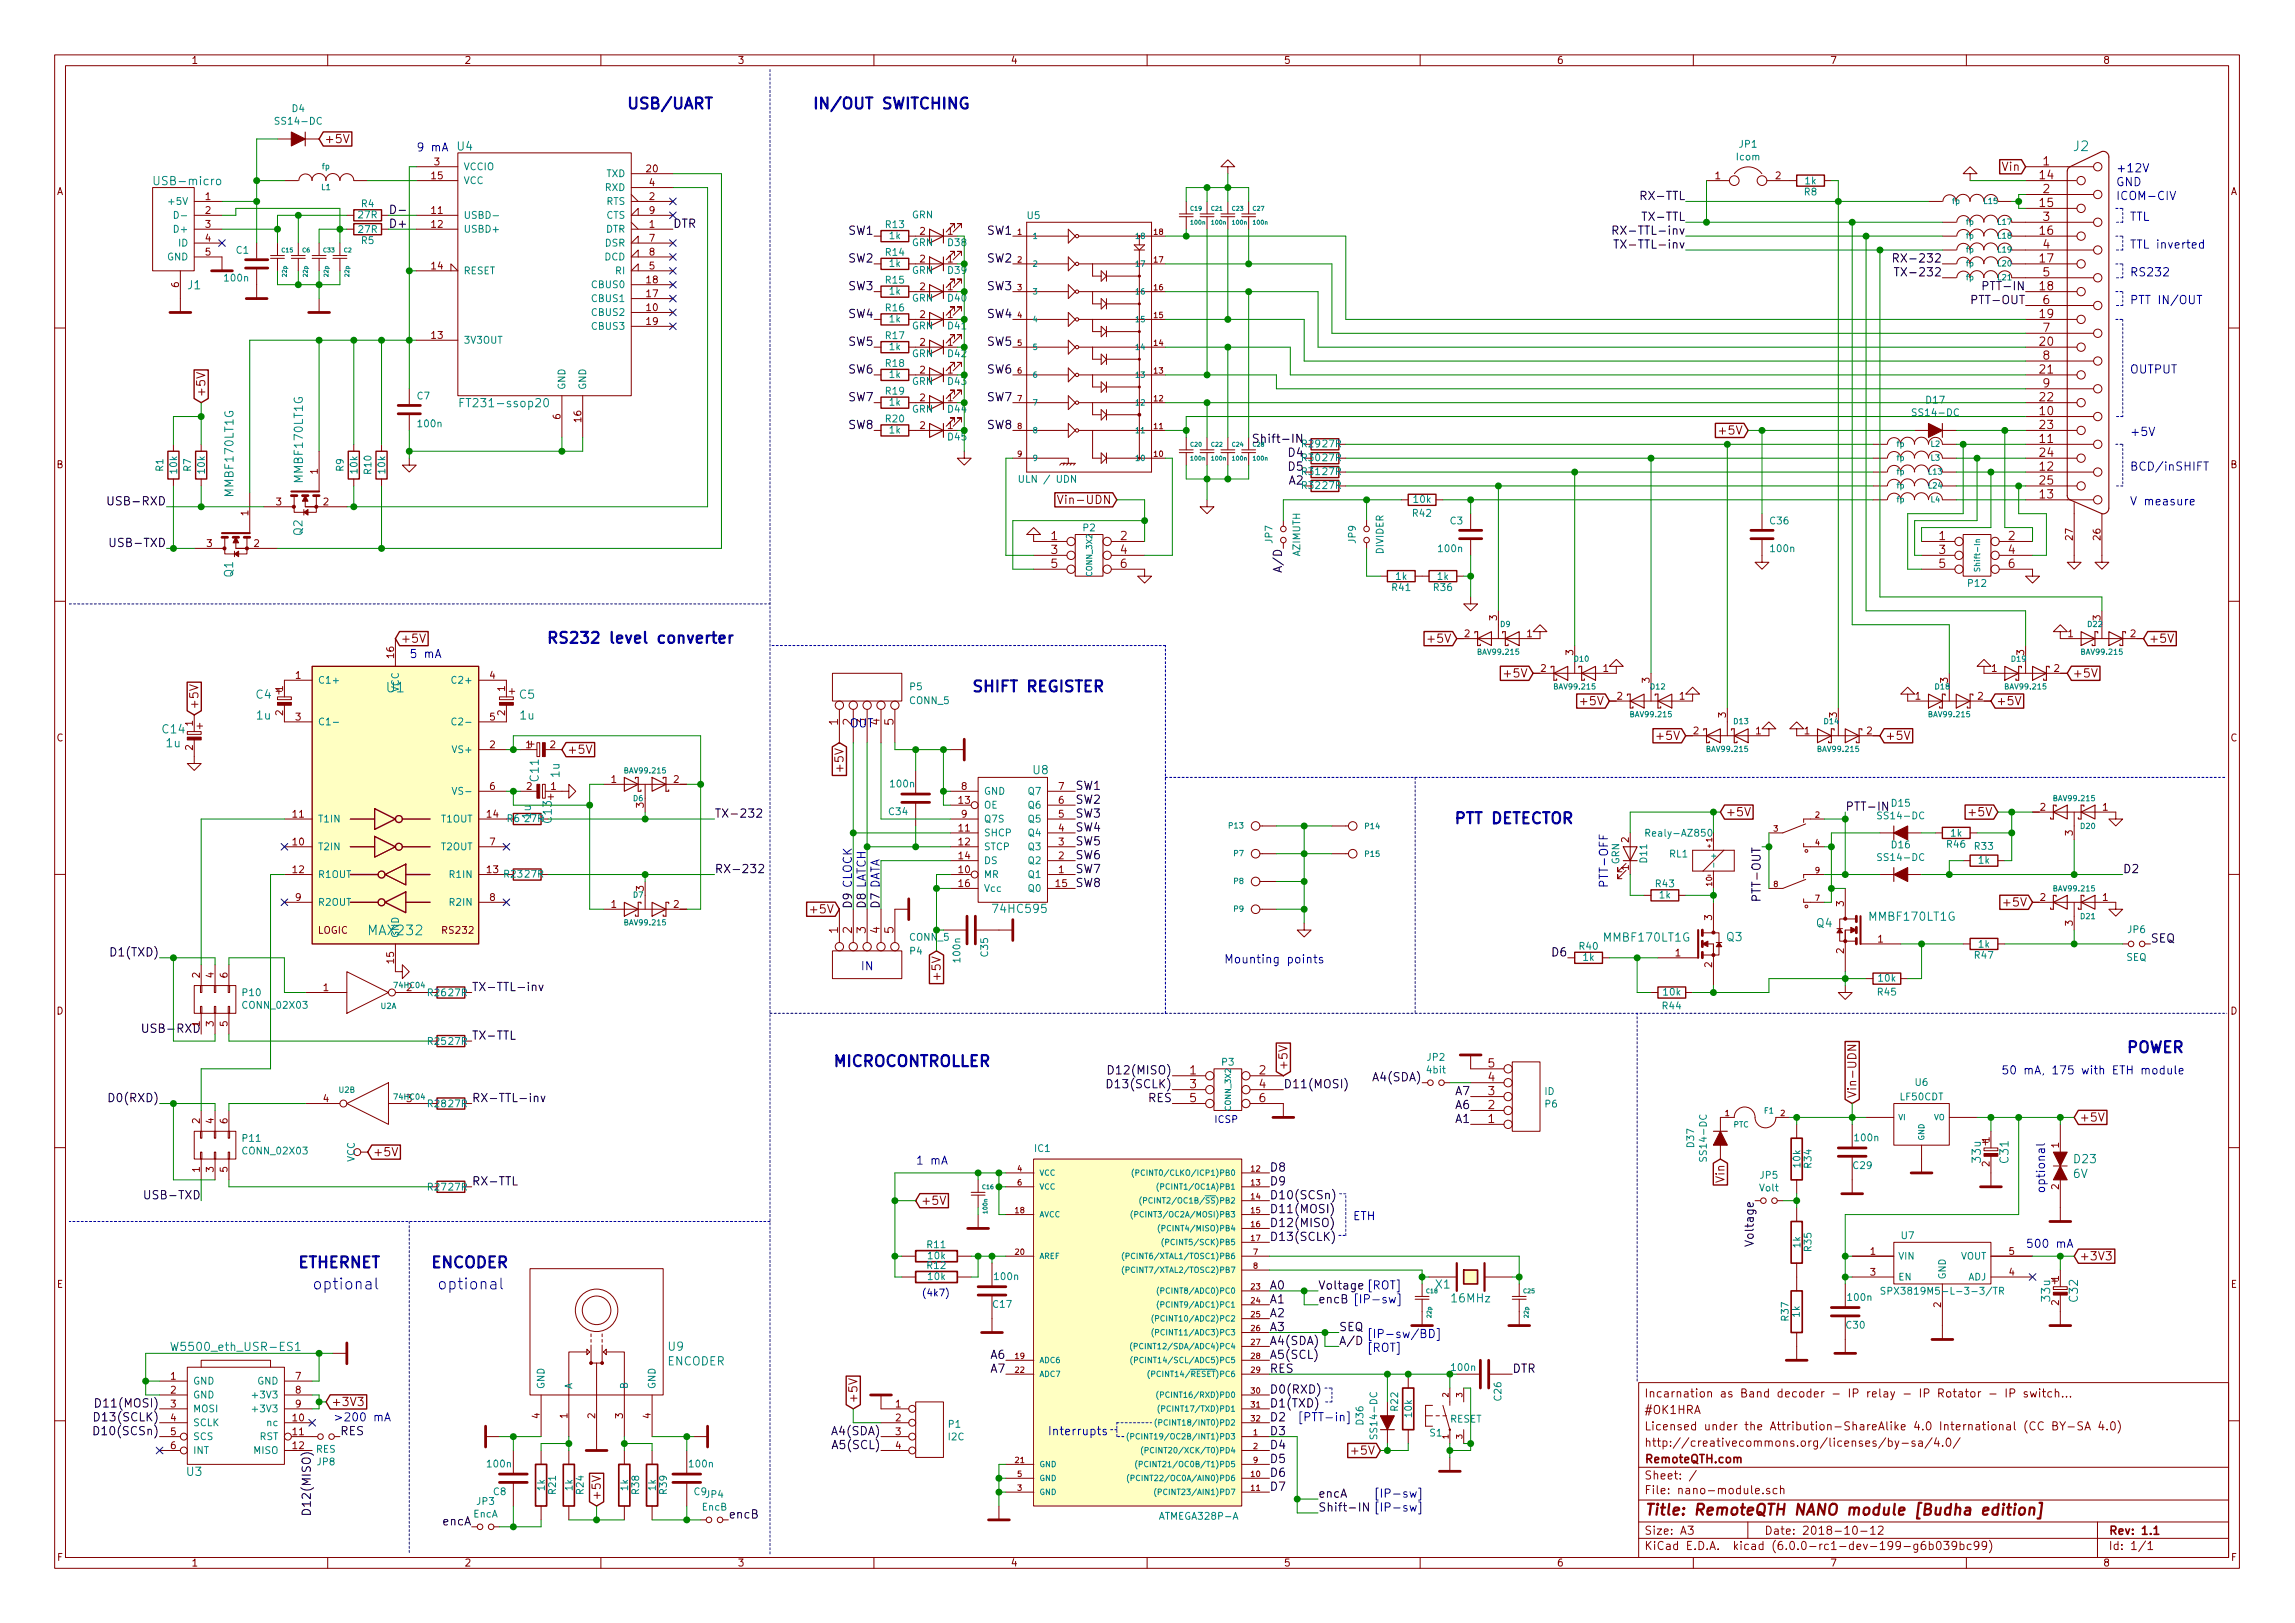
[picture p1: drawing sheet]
<svg xmlns="http://www.w3.org/2000/svg" width="420mm" height="297mm" viewBox="0 0 420 297" stroke-linecap="round" stroke-linejoin="round" font-family="sans-serif">
<defs><g id="words">
<g font-size="2.8" fill="#0000c2">
<text x="116.2" y="20">USB/UART</text>
<text x="151.2" y="20">IN/OUT SWITCHING</text>
<text x="105.2" y="117.8">RS232 level converter</text>
<text x="177.8" y="126.7">SHIFT REGISTER</text>
<text x="266.6" y="150.8">PTT DETECTOR</text>
<text x="152.4" y="195.2">MICROCONTROLLER</text>
<text x="389.4" y="192.7">POWER</text>
<text x="54.6" y="232.1">ETHERNET</text>
<text x="78.7" y="232.1">ENCODER</text>
<text x="57.1" y="236">optional</text>
<text x="80" y="236">optional</text>
</g>
<text font-size="2.8" fill="#840000" x="301" y="277.3">Title: RemoteQTH NANO module [Budha edition]</text>
<g font-size="2.5" fill="#008484">
<text x="379.6" y="27.7">J2</text>
<text x="70.8" y="126.7">U1</text>
<text x="67.6" y="171.2">MAX232</text>
</g>
<g font-size="2.1" fill="#840000">
<text x="59.3" y="26.2">+5V</text>
<text x="366.6" y="31.3">Vin</text>
<text x="373.5" y="32.8">14</text>
<text x="374.1" y="30.3">1</text>
<text x="374.1" y="35.3">2</text>
<text x="373.5" y="37.9">15</text>
<text x="374.1" y="40.4">3</text>
<text x="373.5" y="43">16</text>
<text x="374.1" y="45.5">4</text>
<text x="373.5" y="48">17</text>
<text x="373.5" y="53.1">18</text>
<text x="374.1" y="50.6">5</text>
<text x="373.5" y="58.2">19</text>
<text x="374.1" y="55.7">6</text>
<text x="373.5" y="63.3">20</text>
<text x="374.1" y="60.7">7</text>
<text x="374.1" y="65.8">8</text>
<text x="373.5" y="68.4">21</text>
<text x="374.1" y="70.9">9</text>
<text x="37.6" y="72.8" transform="rotate(-90 37.6 72.8)">+5V</text>
<text x="373.5" y="76">10</text>
<text x="373.5" y="73.4">22</text>
<text x="315.3" y="79.5">+5V</text>
<text x="373.5" y="81.1">11</text>
<text x="373.5" y="78.5">23</text>
<text x="373.5" y="83.6">24</text>
<text x="373.5" y="86.1">12</text>
<text x="373.5" y="88.7">25</text>
<text x="194.9" y="92.2">Vin-UDN</text>
<text x="373.5" y="91.2">13</text>
<text x="192.5" y="98.8">1</text>
<text x="192.5" y="101.4">3</text>
<text x="205.2" y="98.8">2</text>
<text x="205.2" y="101.4">4</text>
<text x="355" y="98.8">1</text>
<text x="355" y="101.4">3</text>
<text x="367.7" y="98.8">2</text>
<text x="367.7" y="101.4">4</text>
<text x="192.5" y="103.9">5</text>
<text x="205.2" y="103.9">6</text>
<text x="355" y="103.9">5</text>
<text x="367.7" y="103.9">6</text>
<text x="73.3" y="117.6">+5V</text>
<text x="262" y="117.6">+5V</text>
<text x="393.3" y="117.6">+5V</text>
<text x="275.9" y="124">+5V</text>
<text x="379.4" y="124">+5V</text>
<text x="36.3" y="129.9" transform="rotate(-90 36.3 129.9)">+5V</text>
<text x="289.9" y="129.1">+5V</text>
<text x="365.4" y="129.1">+5V</text>
<text x="103.8" y="138">+5V</text>
<text x="153.4" y="132.7" transform="rotate(-90 153.4 132.7)">1</text>
<text x="156" y="132.7" transform="rotate(-90 156 132.7)">2</text>
<text x="163.6" y="132.7" transform="rotate(-90 163.6 132.7)">5</text>
<text x="303.9" y="135.4">+5V</text>
<text x="345.1" y="135.4">+5V</text>
<text x="154.4" y="140.7" transform="rotate(-90 154.4 140.7)">+5V</text>
<text x="315.9" y="149.4">+5V</text>
<text x="361" y="149.4">+5V</text>
<text x="148.9" y="167.2">+5V</text>
<text x="367.4" y="165.9">+5V</text>
<text x="153.4" y="170.8" transform="rotate(-90 153.4 170.8)">1</text>
<text x="156" y="170.8" transform="rotate(-90 156 170.8)">2</text>
<text x="158.5" y="170.8" transform="rotate(-90 158.5 170.8)">3</text>
<text x="161" y="170.8" transform="rotate(-90 161 170.8)">4</text>
<text x="163.6" y="170.8" transform="rotate(-90 163.6 170.8)">5</text>
<text x="172.2" y="178.8" transform="rotate(-90 172.2 178.8)">+5V</text>
<text x="217.9" y="196.6">1</text>
<text x="230.6" y="196.6">2</text>
<text x="235.7" y="196" transform="rotate(-90 235.7 196)">+5V</text>
<text x="272.5" y="197.9">4</text>
<text x="272.5" y="195.4">5</text>
<text x="217.9" y="199.2">3</text>
<text x="217.9" y="201.7">5</text>
<text x="230.6" y="199.2">4</text>
<text x="230.6" y="201.7">6</text>
<text x="272.5" y="203">2</text>
<text x="272.5" y="200.4">3</text>
<text x="339.9" y="201.1" transform="rotate(-90 339.9 201.1)">Vin-UDN</text>
<text x="272.5" y="205.5">1</text>
<text x="380.6" y="205.3">+5V</text>
<text x="68.2" y="211.6">+5V</text>
<text x="168.6" y="220.5">+5V</text>
<text x="315.7" y="216.3" transform="rotate(-90 315.7 216.3)">Vin</text>
<text x="380.6" y="230.7">+3V3</text>
<text x="60.6" y="257.3">+3V3</text>
<text x="157" y="256.9" transform="rotate(-90 157 256.9)">+5V</text>
<text x="301" y="255.8">Incarnation as Band decoder - IP relay - IP Rotator - IP switch...</text>
<text x="301" y="261.8">Licensed under the Attribution-ShareAlike 4.0 International (CC BY-SA 4.0)</text>
<text x="301" y="258.8">#OK1HRA</text>
<text x="248" y="266.2">+5V</text>
<text x="301" y="267.8">RemoteQTH.com</text>
<text x="301" y="264.8">http://creativecommons.org/licenses/by-sa/4.0/</text>
<text x="110" y="274.7" transform="rotate(-90 110 274.7)">+5V</text>
<text x="301" y="273.5">File: nano-module.sch</text>
<text x="301" y="270.8">Sheet: /</text>
<text x="301" y="280.9">Size: A3</text>
<text x="323" y="280.9">Date: 2018-10-12</text>
<text x="386" y="280.9">Rev: 1.1</text>
<text x="301" y="283.7">KiCad E.D.A. kicad (6.0.0-rc1-dev-199-g6b039bc99)</text>
<text x="386" y="283.7">Id: 1/1</text>
</g>
<g font-size="2.1" fill="#0000c2">
<text x="76.2" y="27.7">9 mA</text>
<text x="387.3" y="31.5">+12V</text>
<text x="387.3" y="34.1">GND</text>
<text x="387.3" y="36.6">ICOM-CIV</text>
<text x="389.9" y="40.4">TTL</text>
<text x="389.9" y="45.5">TTL inverted</text>
<text x="389.9" y="50.6">RS232</text>
<text x="389.9" y="55.7">PTT IN/OUT</text>
<text x="389.9" y="68.4">OUTPUT</text>
<text x="389.9" y="79.8">+5V</text>
<text x="389.9" y="86.1">BCD/inSHIFT</text>
<text x="389.9" y="92.5">V measure</text>
<text x="74.9" y="120.4">5 mA</text>
<text x="158.5" y="132.7" transform="rotate(-90 158.5 132.7)">3</text>
<text x="161" y="132.7" transform="rotate(-90 161 132.7)">4</text>
<text x="294.4" y="162.6" transform="rotate(-90 294.4 162.6)">PTT-OFF</text>
<text x="157.9" y="177.6">IN</text>
<text x="226.1" y="176.3">Mounting points</text>
<text x="371.6" y="196.6">50 mA, 175 with ETH module</text>
<text x="167.6" y="213.1">1 mA</text>
<text x="374.4" y="218.5" transform="rotate(-90 374.4 218.5)">optional</text>
<text x="247.6" y="223.3">ETH</text>
<text x="370.8" y="228.4">500 mA</text>
<text x="247.6" y="238.5">[IP-sw]</text>
<text x="250.2" y="236">[ROT]</text>
<text x="250.2" y="244.9">[IP-sw/BD]</text>
<text x="250.2" y="247.4">[ROT]</text>
<text x="61" y="260.1">&gt;200 mA</text>
<text x="191.8" y="262.7">Interrupts</text>
<text x="237.5" y="260.1">[PTT-in]</text>
<text x="251.5" y="274.1">[IP-sw]</text>
<text x="251.5" y="276.6">[IP-sw]</text>
</g>
<g font-size="2.1" fill="#008484">
<text x="83.7" y="27.5">U4</text>
<text x="28.8" y="33.9">USB-micro</text>
<text x="34.4" y="52.9">J1</text>
<text x="85.2" y="74.5">FT231-ssop20</text>
<text x="55.4" y="88.2" transform="rotate(-90 55.4 88.2)">MMBF170LT1G</text>
<text x="42.7" y="90.7" transform="rotate(-90 42.7 90.7)">MMBF170LT1G</text>
<text x="55.4" y="98" transform="rotate(-90 55.4 98)">Q2</text>
<text x="42.7" y="105.6" transform="rotate(-90 42.7 105.6)">Q1</text>
<text x="46.9" y="127.9">C4</text>
<text x="47" y="131.7">1u</text>
<text x="95.1" y="127.9">C5</text>
<text x="95.2" y="131.7">1u</text>
<text x="29.8" y="134.2">C14</text>
<text x="30.5" y="136.8">1u</text>
<text x="98.6" y="142.9" transform="rotate(-90 98.6 142.9)">C11</text>
<text x="102.4" y="142.3" transform="rotate(-90 102.4 142.3)">1u</text>
<text x="189.2" y="141.7">U8</text>
<text x="97.2" y="149.8" transform="rotate(-90 97.2 149.8)">1u</text>
<text x="101" y="150.6" transform="rotate(-90 101 150.6)">C13</text>
<text x="182.2" y="167.1">74HC595</text>
<text x="293.8" y="172.3">MMBF170LT1G</text>
<text x="316.1" y="172.2">Q3</text>
<text x="332.6" y="169.7">Q4</text>
<text x="342.4" y="168.5">MMBF170LT1G</text>
<text x="362.6" y="212.7" transform="rotate(-90 362.6 212.7)">33u</text>
<text x="367.7" y="212.8" transform="rotate(-90 367.7 212.8)">C31</text>
<text x="379.6" y="215.6">6V</text>
<text x="379.8" y="212.9">D23</text>
<text x="262.9" y="235.8">X1</text>
<text x="265.9" y="238.4">16MHz</text>
<text x="375.3" y="238.1" transform="rotate(-90 375.3 238.1)">33u</text>
<text x="380.4" y="238.2" transform="rotate(-90 380.4 238.2)">C32</text>
<text x="32.5" y="247.3">W5500_eth_USR-ES1</text>
<text x="122.1" y="249.9">ENCODER</text>
<text x="122.4" y="247.2">U9</text>
<text x="34.2" y="270.1">U3</text>
</g>
<g font-size="2.1">
<text x="71.1" y="41.7">D+</text>
<text x="123.2" y="41.7">DTR</text>
<text x="301.1" y="36.6">RX-TTL</text>
<text x="301.3" y="40.4">TX-TTL</text>
<text x="155.4" y="43">SW1</text>
<text x="180.8" y="43">SW1</text>
<text x="297.3" y="43">RX-TTL-inv</text>
<text x="297.5" y="45.5">TX-TTL-inv</text>
<text x="155.4" y="48">SW2</text>
<text x="155.4" y="53.1">SW3</text>
<text x="180.8" y="48">SW2</text>
<text x="180.8" y="53.1">SW3</text>
<text x="348.4" y="48">RX-232</text>
<text x="348.6" y="50.6">TX-232</text>
<text x="364" y="53.1">PTT-IN</text>
<text x="155.4" y="58.2">SW4</text>
<text x="180.8" y="58.2">SW4</text>
<text x="361.6" y="55.7">PTT-OUT</text>
<text x="155.4" y="63.3">SW5</text>
<text x="180.8" y="63.3">SW5</text>
<text x="155.4" y="68.4">SW6</text>
<text x="180.8" y="68.4">SW6</text>
<text x="155.4" y="73.4">SW7</text>
<text x="180.8" y="73.4">SW7</text>
<text x="155.4" y="78.5">SW8</text>
<text x="180.8" y="78.5">SW8</text>
<text x="231.2" y="81.1">Shift-IN</text>
<text x="236" y="83.6">D4</text>
<text x="236" y="86.1">D5</text>
<text x="236" y="88.7">A2</text>
<text x="20.8" y="92.5">USB-RXD</text>
<text x="21.1" y="100.1">USB-TXD</text>
<text x="234.7" y="104" transform="rotate(-90 234.7 104)">A/D</text>
<text x="130.8" y="149.6">TX-232</text>
<text x="196.8" y="144.6">SW1</text>
<text x="196.8" y="147.1">SW2</text>
<text x="196.8" y="149.6">SW3</text>
<text x="337.8" y="148.4">PTT-IN</text>
<text x="196.8" y="152.2">SW4</text>
<text x="196.8" y="154.7">SW5</text>
<text x="130.8" y="159.8">RX-232</text>
<text x="196.8" y="157.3">SW6</text>
<text x="196.8" y="159.8">SW7</text>
<text x="388.6" y="159.8">D2</text>
<text x="156" y="166.4" transform="rotate(-90 156 166.4)">D9 CLOCK</text>
<text x="158.5" y="166.4" transform="rotate(-90 158.5 166.4)">D8 LATCH</text>
<text x="161" y="166.4" transform="rotate(-90 161 166.4)">D7 DATA</text>
<text x="196.8" y="162.3">SW8</text>
<text x="322.3" y="164.2" transform="rotate(-90 322.3 164.2)">PTT-OUT</text>
<text x="393.7" y="172.5">SEQ</text>
<text x="20.8" y="175">D1(TXD)</text>
<text x="284.3" y="175">D6</text>
<text x="86.4" y="181.4">TX-TTL-inv</text>
<text x="27.2" y="189">USB-RXD</text>
<text x="86.4" y="190.3">TX-TTL</text>
<text x="203.9" y="196.6">D12(MISO)</text>
<text x="251.7" y="197.9">A4(SDA)</text>
<text x="20.6" y="201.7">D0(RXD)</text>
<text x="86.4" y="201.7">RX-TTL-inv</text>
<text x="203.6" y="199.2">D13(SCLK)</text>
<text x="210.3" y="201.7">RES</text>
<text x="234.9" y="199.2">D11(MOSI)</text>
<text x="266.5" y="203">A6</text>
<text x="266.5" y="200.4">A7</text>
<text x="266.5" y="205.5">A1</text>
<text x="232.4" y="214.4">D8</text>
<text x="27.4" y="219.5">USB-TXD</text>
<text x="86.4" y="217">RX-TTL</text>
<text x="232.4" y="219.5">D10(SCSn)</text>
<text x="232.4" y="217">D9</text>
<text x="232.4" y="222">D11(MOSI)</text>
<text x="232.4" y="227.1">D13(SCLK)</text>
<text x="232.4" y="224.6">D12(MISO)</text>
<text x="321.1" y="227.4" transform="rotate(-90 321.1 227.4)">Voltage</text>
<text x="232.4" y="238.5">A1</text>
<text x="232.4" y="236">A0</text>
<text x="241.3" y="236">Voltage</text>
<text x="241.3" y="238.5">encB</text>
<text x="232.4" y="243.6">A3</text>
<text x="232.4" y="241.1">A2</text>
<text x="245.1" y="243.6">SEQ</text>
<text x="181.4" y="248.7">A6</text>
<text x="181.4" y="251.2">A7</text>
<text x="232.4" y="246.2">A4(SDA)</text>
<text x="232.4" y="248.7">A5(SCL)</text>
<text x="232.4" y="251.2">RES</text>
<text x="245.1" y="246.2">A/D</text>
<text x="276.9" y="251.2">DTR</text>
<text x="232.4" y="257.6">D1(TXD)</text>
<text x="232.4" y="255.1">D0(RXD)</text>
<text x="18.1" y="260.1">D13(SCLK)</text>
<text x="18.2" y="262.7">D10(SCSn)</text>
<text x="62.2" y="262.7">RES</text>
<text x="152.7" y="262.7">A4(SDA)</text>
<text x="232.4" y="260.1">D2</text>
<text x="232.4" y="262.7">D3</text>
<text x="152.9" y="265.2">A5(SCL)</text>
<text x="232.4" y="265.2">D4</text>
<text x="232.4" y="267.8">D5</text>
<text x="232.4" y="270.3">D6</text>
<text x="232.4" y="272.8">D7</text>
<text x="241.3" y="274.1">encA</text>
<text x="56.9" y="276.2" transform="rotate(-90 56.9 276.2)">D12(MISO)</text>
<text x="81.2" y="279.2">encA</text>
<text x="133.3" y="277.9">encB</text>
<text x="241.3" y="276.6">Shift-IN</text>
</g>
<text font-size="2.1" fill="#008400" x="18.5" y="257.6">D11(MOSI)</text>
<g font-size="1.8" fill="#840000">
<text x="35" y="11.7">1</text>
<text x="85" y="11.7">2</text>
<text x="135" y="11.7">3</text>
<text x="185" y="11.7">4</text>
<text x="235" y="11.7">5</text>
<text x="285" y="11.7">6</text>
<text x="335" y="11.7">7</text>
<text x="385" y="11.7">8</text>
<text x="10.4" y="35.7">A</text>
<text x="79" y="32.8">15</text>
<text x="79.5" y="30.3">3</text>
<text x="118.4" y="31.5">20</text>
<text x="118.9" y="34.1">4</text>
<text x="314" y="32.8">1</text>
<text x="325.1" y="32.8">2</text>
<text x="408.4" y="35.7">A</text>
<text x="37.6" y="36.6">1</text>
<text x="37.6" y="39.2">2</text>
<text x="37.6" y="41.7">3</text>
<text x="79" y="39.2">11</text>
<text x="79" y="41.7">12</text>
<text x="118.9" y="41.7">1</text>
<text x="118.9" y="36.6">2</text>
<text x="118.9" y="39.2">9</text>
<text x="37.6" y="44.2">4</text>
<text x="37.6" y="46.8">5</text>
<text x="118.9" y="44.2">7</text>
<text x="118.9" y="46.8">8</text>
<text x="168.4" y="43">2</text>
<text x="173.5" y="43">1</text>
<text x="32.8" y="52.6" transform="rotate(-90 32.8 52.6)">6</text>
<text x="79" y="49.3">14</text>
<text x="118.4" y="51.9">18</text>
<text x="118.9" y="49.3">5</text>
<text x="168.4" y="48">2</text>
<text x="168.4" y="53.1">2</text>
<text x="173.5" y="48">1</text>
<text x="173.5" y="53.1">1</text>
<text x="118.4" y="56.9">10</text>
<text x="118.4" y="54.4">17</text>
<text x="118.4" y="59.5">19</text>
<text x="168.4" y="58.2">2</text>
<text x="173.5" y="58.2">1</text>
<text x="79" y="62">13</text>
<text x="168.4" y="63.3">2</text>
<text x="173.5" y="63.3">1</text>
<text x="168.4" y="68.4">2</text>
<text x="173.5" y="68.4">1</text>
<text x="102.6" y="76.7" transform="rotate(-90 102.6 76.7)">6</text>
<text x="106.4" y="77.2" transform="rotate(-90 106.4 77.2)">16</text>
<text x="168.4" y="73.4">2</text>
<text x="173.5" y="73.4">1</text>
<text x="168.4" y="78.5">2</text>
<text x="173.5" y="78.5">1</text>
<text x="10.4" y="85.7">B</text>
<text x="58.2" y="86.8" transform="rotate(-90 58.2 86.8)">1</text>
<text x="408.4" y="85.7">B</text>
<text x="45.5" y="94.4" transform="rotate(-90 45.5 94.4)">1</text>
<text x="50.6" y="92.5">3</text>
<text x="59.2" y="92.5">2</text>
<text x="37.9" y="100.1">3</text>
<text x="46.5" y="100.1">2</text>
<text x="379.5" y="98.8" transform="rotate(-90 379.5 98.8)">27</text>
<text x="384.6" y="98.8" transform="rotate(-90 384.6 98.8)">26</text>
<text x="274.1" y="113.5" transform="rotate(-90 274.1 113.5)">3</text>
<text x="384.6" y="113.5" transform="rotate(-90 384.6 113.5)">3</text>
<text x="268.1" y="116.6">2</text>
<text x="279.6" y="116.6">1</text>
<text x="288" y="119.9" transform="rotate(-90 288 119.9)">3</text>
<text x="370.6" y="119.9" transform="rotate(-90 370.6 119.9)">3</text>
<text x="378.6" y="116.6">1</text>
<text x="390" y="116.6">2</text>
<text x="54.1" y="124.2">1</text>
<text x="72.1" y="120.4" transform="rotate(-90 72.1 120.4)">16</text>
<text x="89.7" y="124.2">4</text>
<text x="282.1" y="123">2</text>
<text x="293.5" y="123">1</text>
<text x="302" y="125" transform="rotate(-90 302 125)">3</text>
<text x="356.6" y="125" transform="rotate(-90 356.6 125)">3</text>
<text x="364.6" y="123">1</text>
<text x="376.1" y="123">2</text>
<text x="51.8" y="130.9" transform="rotate(-90 51.8 130.9)">2</text>
<text x="51.8" y="126.5" transform="rotate(-90 51.8 126.5)">1</text>
<text x="54.1" y="131.9">3</text>
<text x="89.7" y="131.9">5</text>
<text x="92.5" y="130.9" transform="rotate(-90 92.5 130.9)">2</text>
<text x="92.5" y="126.5" transform="rotate(-90 92.5 126.5)">1</text>
<text x="296.1" y="128.1">2</text>
<text x="307.5" y="128.1">1</text>
<text x="316" y="131.3" transform="rotate(-90 316 131.3)">3</text>
<text x="336.3" y="131.3" transform="rotate(-90 336.3 131.3)">3</text>
<text x="350.7" y="128.1">1</text>
<text x="362.1" y="128.1">2</text>
<text x="10.4" y="135.7">C</text>
<text x="35.3" y="137.3" transform="rotate(-90 35.3 137.3)">2</text>
<text x="35.3" y="132.9" transform="rotate(-90 35.3 132.9)">1</text>
<text x="89.7" y="136.9">2</text>
<text x="96.3" y="136.9">1</text>
<text x="100.7" y="136.9">2</text>
<text x="310" y="134.4">2</text>
<text x="321.5" y="134.4">1</text>
<text x="330.4" y="134.4">1</text>
<text x="341.8" y="134.4">2</text>
<text x="408.4" y="135.7">C</text>
<text x="111.9" y="143.3">1</text>
<text x="123.3" y="143.3">2</text>
<text x="53.6" y="149.6">11</text>
<text x="89.2" y="149.6">14</text>
<text x="89.7" y="144.6">6</text>
<text x="96.4" y="144.6">2</text>
<text x="100.9" y="144.6">1</text>
<text x="117.9" y="147.8" transform="rotate(-90 117.9 147.8)">3</text>
<text x="175.6" y="147.1">13</text>
<text x="176" y="144.6">8</text>
<text x="176" y="149.6">9</text>
<text x="193.8" y="149.6">5</text>
<text x="193.8" y="147.1">6</text>
<text x="193.8" y="144.6">7</text>
<text x="373.5" y="148.4">2</text>
<text x="385" y="148.4">1</text>
<text x="53.6" y="154.7">10</text>
<text x="89.7" y="154.7">7</text>
<text x="175.6" y="152.2">11</text>
<text x="175.6" y="154.7">12</text>
<text x="193.8" y="154.7">3</text>
<text x="193.8" y="152.2">4</text>
<text x="298.2" y="154.2" transform="rotate(-90 298.2 154.2)">2</text>
<text x="379.5" y="152.9" transform="rotate(-90 379.5 152.9)">3</text>
<text x="53.6" y="159.8">12</text>
<text x="89.2" y="159.8">13</text>
<text x="175.6" y="159.8">10</text>
<text x="175.6" y="157.3">14</text>
<text x="193.8" y="159.8">1</text>
<text x="193.8" y="157.3">2</text>
<text x="298.2" y="159.3" transform="rotate(-90 298.2 159.3)">1</text>
<text x="54.1" y="164.9">9</text>
<text x="89.7" y="164.9">8</text>
<text x="111.9" y="166.2">1</text>
<text x="117.9" y="163.1" transform="rotate(-90 117.9 163.1)">3</text>
<text x="123.3" y="166.2">2</text>
<text x="175.6" y="162.3">16</text>
<text x="193.3" y="162.3">15</text>
<text x="337.6" y="165.9" transform="rotate(-90 337.6 165.9)">3</text>
<text x="373.5" y="164.9">2</text>
<text x="385" y="164.9">1</text>
<text x="58.2" y="170.9">LOGIC</text>
<text x="81.1" y="170.9">RS232</text>
<text x="313.4" y="168.4" transform="rotate(-90 313.4 168.4)">3</text>
<text x="343.8" y="172.5">1</text>
<text x="379.5" y="169.4" transform="rotate(-90 379.5 169.4)">3</text>
<text x="36.6" y="179" transform="rotate(-90 36.6 179)">2</text>
<text x="39.1" y="179" transform="rotate(-90 39.1 179)">4</text>
<text x="41.7" y="179" transform="rotate(-90 41.7 179)">6</text>
<text x="72.1" y="176.3" transform="rotate(-90 72.1 176.3)">15</text>
<text x="306.7" y="175">1</text>
<text x="313.4" y="177" transform="rotate(-90 313.4 177)">2</text>
<text x="337.6" y="174.5" transform="rotate(-90 337.6 174.5)">2</text>
<text x="10.4" y="185.7">D</text>
<text x="59.2" y="181.4">1</text>
<text x="408.4" y="185.7">D</text>
<text x="36.6" y="187.8" transform="rotate(-90 36.6 187.8)">1</text>
<text x="39.1" y="187.8" transform="rotate(-90 39.1 187.8)">3</text>
<text x="41.7" y="187.8" transform="rotate(-90 41.7 187.8)">5</text>
<text x="59.2" y="201.7">4</text>
<text x="36.6" y="205.6" transform="rotate(-90 36.6 205.6)">2</text>
<text x="39.1" y="205.6" transform="rotate(-90 39.1 205.6)">4</text>
<text x="41.7" y="205.6" transform="rotate(-90 41.7 205.6)">6</text>
<text x="364.2" y="209.1" transform="rotate(-90 364.2 209.1)">1</text>
<text x="36.6" y="214.5" transform="rotate(-90 36.6 214.5)">1</text>
<text x="39.1" y="214.5" transform="rotate(-90 39.1 214.5)">3</text>
<text x="41.7" y="214.5" transform="rotate(-90 41.7 214.5)">5</text>
<text x="364.2" y="213.5" transform="rotate(-90 364.2 213.5)">2</text>
<text x="376.9" y="210.1" transform="rotate(-90 376.9 210.1)">1</text>
<text x="376.9" y="217.7" transform="rotate(-90 376.9 217.7)">2</text>
<text x="10.4" y="235.7">E</text>
<text x="376.9" y="238.9" transform="rotate(-90 376.9 238.9)">2</text>
<text x="376.9" y="234.5" transform="rotate(-90 376.9 234.5)">1</text>
<text x="408.4" y="235.7">E</text>
<text x="31.3" y="252.5">1</text>
<text x="31.3" y="255.1">2</text>
<text x="31.3" y="257.6">3</text>
<text x="54.1" y="252.5">7</text>
<text x="54.1" y="255.1">8</text>
<text x="54.1" y="257.6">9</text>
<text x="164" y="257.6">1</text>
<text x="31.3" y="260.1">4</text>
<text x="31.3" y="262.7">5</text>
<text x="53.6" y="260.1">10</text>
<text x="53.6" y="262.7">11</text>
<text x="98.8" y="259.6" transform="rotate(-90 98.8 259.6)">4</text>
<text x="103.9" y="259.6" transform="rotate(-90 103.9 259.6)">1</text>
<text x="109" y="259.6" transform="rotate(-90 109 259.6)">2</text>
<text x="114" y="259.6" transform="rotate(-90 114 259.6)">3</text>
<text x="119.1" y="259.6" transform="rotate(-90 119.1 259.6)">4</text>
<text x="164" y="260.1">2</text>
<text x="164" y="262.7">3</text>
<text x="31.3" y="265.2">6</text>
<text x="53.6" y="265.2">12</text>
<text x="164" y="265.2">4</text>
<text x="10.5" y="285.7">F</text>
<text x="35" y="286.7">1</text>
<text x="85" y="286.7">2</text>
<text x="135" y="286.7">3</text>
<text x="185" y="286.7">4</text>
<text x="235" y="286.7">5</text>
<text x="285" y="286.7">6</text>
<text x="335" y="286.7">7</text>
<text x="385" y="286.7">8</text>
<text x="408.5" y="285.7">F</text>
</g>
<g font-size="1.8" fill="#008484">
<text x="50.9" y="22.8">SS14-DC</text>
<text x="53.5" y="20.5">D4</text>
<text x="318" y="29.3">Icom</text>
<text x="318.5" y="27">JP1</text>
<text x="84.8" y="31.2">VCCIO</text>
<text x="84.8" y="33.7">VCC</text>
<text x="110.8" y="35">RXD</text>
<text x="111" y="32.4">TXD</text>
<text x="330.4" y="35.8">R8</text>
<text x="330.5" y="33.7">1k</text>
<text x="31.3" y="37.5">+5V</text>
<text x="65.7" y="40">27R</text>
<text x="66.2" y="37.9">R4</text>
<text x="84.8" y="40">USBD-</text>
<text x="111" y="37.5">RTS</text>
<text x="111" y="40">CTS</text>
<text x="162.2" y="41.7">R13</text>
<text x="167" y="40">GRN</text>
<text x="188.1" y="40.1">U5</text>
<text x="30.6" y="47.7">GND</text>
<text x="32.2" y="42.6">D+</text>
<text x="32.8" y="45.1">ID</text>
<text x="43.3" y="46.4">C1</text>
<text x="65.7" y="42.6">27R</text>
<text x="66.2" y="44.7">R5</text>
<text x="84.8" y="42.6">USBD+</text>
<text x="110.7" y="47.7">DCD</text>
<text x="110.8" y="45.1">DSR</text>
<text x="110.9" y="42.6">DTR</text>
<text x="162.2" y="46.8">R14</text>
<text x="162.9" y="43.8">1k</text>
<text x="167" y="45">GRN</text>
<text x="41.2" y="51.5">100n</text>
<text x="84.8" y="50.2">RESET</text>
<text x="108.6" y="52.7">CBUS0</text>
<text x="112.8" y="50.2">RI</text>
<text x="162.2" y="51.9">R15</text>
<text x="162.9" y="48.9">1k</text>
<text x="162.9" y="53.9">1k</text>
<text x="167" y="50.1">GRN</text>
<text x="108.6" y="57.8">CBUS2</text>
<text x="108.6" y="55.3">CBUS1</text>
<text x="162.2" y="57">R16</text>
<text x="162.9" y="59">1k</text>
<text x="167" y="55.2">GRN</text>
<text x="84.8" y="62.9">3V3OUT</text>
<text x="108.6" y="60.4">CBUS3</text>
<text x="162.2" y="62.1">R17</text>
<text x="162.9" y="64.1">1k</text>
<text x="167" y="60.3">GRN</text>
<text x="167" y="65.4">GRN</text>
<text x="103.5" y="71.4" transform="rotate(-90 103.5 71.4)">GND</text>
<text x="107.3" y="71.4" transform="rotate(-90 107.3 71.4)">GND</text>
<text x="162.2" y="67.1">R18</text>
<text x="162.9" y="69.2">1k</text>
<text x="167" y="70.4">GRN</text>
<text x="76.4" y="73.1">C7</text>
<text x="162.2" y="72.2">R19</text>
<text x="162.2" y="77.3">R20</text>
<text x="162.9" y="74.3">1k</text>
<text x="167" y="75.5">GRN</text>
<text x="350.6" y="76.2">SS14-DC</text>
<text x="352.7" y="73.8">D17</text>
<text x="76.7" y="78.2">100n</text>
<text x="162.9" y="79.3">1k</text>
<text x="238.4" y="81.9">R29</text>
<text x="242.2" y="81.9">27R</text>
<text x="29.9" y="86.2" transform="rotate(-90 29.9 86.2)">R1</text>
<text x="32.4" y="86.6" transform="rotate(-90 32.4 86.6)">10k</text>
<text x="35" y="86.2" transform="rotate(-90 35 86.2)">R7</text>
<text x="37.5" y="86.6" transform="rotate(-90 37.5 86.6)">10k</text>
<text x="62.9" y="86.2" transform="rotate(-90 62.9 86.2)">R9</text>
<text x="65.5" y="86.6" transform="rotate(-90 65.5 86.6)">10k</text>
<text x="68" y="86.7" transform="rotate(-90 68 86.7)">R10</text>
<text x="70.5" y="86.6" transform="rotate(-90 70.5 86.6)">10k</text>
<text x="187.3" y="88.4">ULN / UDN</text>
<text x="238.4" y="84.4">R30</text>
<text x="238.4" y="87">R31</text>
<text x="238.4" y="89.5">R32</text>
<text x="242.2" y="84.4">27R</text>
<text x="242.2" y="87">27R</text>
<text x="242.2" y="89.5">27R</text>
<text x="258.7" y="94.6">R42</text>
<text x="258.9" y="92">10k</text>
<text x="265.5" y="96">C3</text>
<text x="324.1" y="96">C36</text>
<text x="198.3" y="97.2">P2</text>
<text x="233" y="99.4" transform="rotate(-90 233 99.4)">JP7</text>
<text x="238" y="101.8" transform="rotate(-90 238 101.8)">AZIMUTH</text>
<text x="248.2" y="99.4" transform="rotate(-90 248.2 99.4)">JP9</text>
<text x="253.3" y="101.4" transform="rotate(-90 253.3 101.4)">DIVIDER</text>
<text x="263.5" y="101.1">100n</text>
<text x="324.3" y="101.1">100n</text>
<text x="255.6" y="106.1">1k</text>
<text x="263.2" y="106.1">1k</text>
<text x="360.4" y="107.4">P12</text>
<text x="254.9" y="108.2">R41</text>
<text x="262.5" y="108.2">R36</text>
<text x="58.2" y="125.1">C1+</text>
<text x="83.3" y="125.1">C2+</text>
<text x="166.6" y="128.9">CONN_5</text>
<text x="166.6" y="126.3">P5</text>
<text x="58.2" y="132.8">C1-</text>
<text x="83.2" y="137.8">VS+</text>
<text x="83.8" y="132.8">C2-</text>
<text x="83.7" y="145.5">VS-</text>
<text x="162.8" y="149.2">C34</text>
<text x="163.2" y="144.1">100n</text>
<text x="180.1" y="145.5">GND</text>
<text x="180.1" y="148">OE</text>
<text x="188.4" y="148">Q6</text>
<text x="188.4" y="145.5">Q7</text>
<text x="344.2" y="149.9">SS14-DC</text>
<text x="346.4" y="147.6">D15</text>
<text x="58.2" y="155.6">T2IN</text>
<text x="58.2" y="150.5">T1IN</text>
<text x="80.8" y="150.5">T1OUT</text>
<text x="80.8" y="155.6">T2OUT</text>
<text x="92.9" y="150.5">R6</text>
<text x="96.1" y="150.5">27R</text>
<text x="180.1" y="150.5">Q7S</text>
<text x="180.1" y="153.1">SHCP</text>
<text x="180.1" y="155.6">STCP</text>
<text x="188.4" y="155.6">Q3</text>
<text x="188.4" y="153.1">Q4</text>
<text x="188.4" y="150.5">Q5</text>
<text x="302" y="153.1">Realy-AZ850</text>
<text x="346.4" y="155.3">D16</text>
<text x="356.5" y="155.2">R46</text>
<text x="357.2" y="153.1">1k</text>
<text x="361.6" y="155.5">R33</text>
<text x="58.2" y="160.7">R1OUT</text>
<text x="82.6" y="160.7">R1IN</text>
<text x="92.3" y="160.6">R23</text>
<text x="96.1" y="160.6">27R</text>
<text x="180.1" y="160.7">MR</text>
<text x="180.1" y="158.2">DS</text>
<text x="188.4" y="160.7">Q1</text>
<text x="188.4" y="158.2">Q2</text>
<text x="296.5" y="158.2" transform="rotate(-90 296.5 158.2)">GRN</text>
<text x="301.5" y="157.8" transform="rotate(-90 301.5 157.8)">D11</text>
<text x="305.7" y="156.9">RL1</text>
<text x="344.2" y="157.6">SS14-DC</text>
<text x="362.3" y="158.1">1k</text>
<text x="58.2" y="165.8">R2OUT</text>
<text x="82.6" y="165.8">R2IN</text>
<text x="180.1" y="163.2">Vcc</text>
<text x="188.4" y="163.2">Q0</text>
<text x="303.2" y="162.4">R43</text>
<text x="303.8" y="164.4">1k</text>
<text x="73" y="171.7" transform="rotate(-90 73 171.7)">GND</text>
<text x="166.6" y="172.2">CONN_5</text>
<text x="289.2" y="173.8">R40</text>
<text x="362.3" y="173.4">1k</text>
<text x="389.6" y="170.8">JP6</text>
<text x="166.6" y="174.7">P4</text>
<text x="175.8" y="176" transform="rotate(-90 175.8 176)">100n</text>
<text x="180.9" y="175" transform="rotate(-90 180.9 175)">C35</text>
<text x="289.9" y="175.9">1k</text>
<text x="344" y="179.7">10k</text>
<text x="361.6" y="175.5">R47</text>
<text x="389.3" y="175.9">SEQ</text>
<text x="44.5" y="182.3">P10</text>
<text x="44.7" y="184.6">CONN_02X03</text>
<text x="74.4" y="181.4">2</text>
<text x="78.4" y="182.3">R26</text>
<text x="82.2" y="182.3">27R</text>
<text x="304.4" y="184.7">R44</text>
<text x="304.6" y="182.2">10k</text>
<text x="343.8" y="182.2">R45</text>
<text x="78.4" y="191.2">R25</text>
<text x="82.2" y="191.2">27R</text>
<text x="223.7" y="195">P3</text>
<text x="261.3" y="194.1">JP2</text>
<text x="261.3" y="196.5">4bit</text>
<text x="74.4" y="201.7">3</text>
<text x="78.4" y="202.7">R28</text>
<text x="82.2" y="202.7">27R</text>
<text x="282.8" y="200.4">ID</text>
<text x="282.9" y="202.7">P6</text>
<text x="347.9" y="201.4">LF50CDT</text>
<text x="350.7" y="198.7">U6</text>
<text x="44.5" y="209">P11</text>
<text x="310.2" y="209.9" transform="rotate(-90 310.2 209.9)">D37</text>
<text x="339.7" y="208.9">100n</text>
<text x="44.7" y="211.3">CONN_02X03</text>
<text x="64.9" y="212.7" transform="rotate(-90 64.9 212.7)">VCC</text>
<text x="189.5" y="210.8">IC1</text>
<text x="312.5" y="212.1" transform="rotate(-90 312.5 212.1)">SS14-DC</text>
<text x="322.3" y="215.7">JP5</text>
<text x="329.6" y="213.6" transform="rotate(-90 329.6 213.6)">10k</text>
<text x="331.6" y="213.7" transform="rotate(-90 331.6 213.7)">R34</text>
<text x="339.3" y="214">C29</text>
<text x="78.4" y="217.9">R27</text>
<text x="82.2" y="217.9">27R</text>
<text x="322.2" y="218">Volt</text>
<text x="348.1" y="226.8">U7</text>
<text x="169.8" y="228.4">R11</text>
<text x="169.8" y="232.2">R12</text>
<text x="170" y="230.5">10k</text>
<text x="329.6" y="228.3" transform="rotate(-90 329.6 228.3)">1k</text>
<text x="331.6" y="229" transform="rotate(-90 331.6 229)">R35</text>
<text x="170" y="234.3">10k</text>
<text x="181.9" y="239.4">C17</text>
<text x="182.2" y="234.3">100n</text>
<text x="338.4" y="238.1">100n</text>
<text x="346.8" y="236.9">SPX3819M5-L-3-3/TR</text>
<text x="327.5" y="241.7" transform="rotate(-90 327.5 241.7)">R37</text>
<text x="329.5" y="241" transform="rotate(-90 329.5 241)">1k</text>
<text x="338.1" y="243.2">C30</text>
<text x="265.9" y="250.9">100n</text>
<text x="35.3" y="253.4">GND</text>
<text x="35.3" y="255.9">GND</text>
<text x="46.9" y="255.9">+3V3</text>
<text x="47.1" y="253.4">GND</text>
<text x="99.7" y="254.3" transform="rotate(-90 99.7 254.3)">GND</text>
<text x="104.8" y="254.3" transform="rotate(-90 104.8 254.3)">A</text>
<text x="114.9" y="254.3" transform="rotate(-90 114.9 254.3)">B</text>
<text x="120" y="254.3" transform="rotate(-90 120 254.3)">GND</text>
<text x="274.9" y="256.3" transform="rotate(-90 274.9 256.3)">C26</text>
<text x="35.3" y="258.5">MOSI</text>
<text x="35.3" y="261">SCLK</text>
<text x="35.3" y="263.6">SCS</text>
<text x="46.9" y="258.5">+3V3</text>
<text x="47.5" y="263.6">RST</text>
<text x="49" y="261">nc</text>
<text x="173.7" y="263.6">I2C</text>
<text x="173.7" y="261.3">P1</text>
<text x="249.6" y="260.7" transform="rotate(-90 249.6 260.7)">D36</text>
<text x="252.1" y="262.9" transform="rotate(-90 252.1 262.9)">SS14-DC</text>
<text x="256" y="258.2" transform="rotate(-90 256 258.2)">R22</text>
<text x="258.5" y="259.3" transform="rotate(-90 258.5 259.3)">10k</text>
<text x="261.8" y="262.9">S1</text>
<text x="265.4" y="260.4">RESET</text>
<text x="35.3" y="266.1">INT</text>
<text x="46.5" y="266.1">MISO</text>
<text x="57.9" y="265.9">RES</text>
<text x="58.1" y="268.2">JP8</text>
<text x="89.4" y="268.6">100n</text>
<text x="126.3" y="268.6">100n</text>
<text x="87.3" y="275.4">JP3</text>
<text x="90.4" y="273.6">C8</text>
<text x="99.7" y="272.8" transform="rotate(-90 99.7 272.8)">1k</text>
<text x="101.8" y="273.4" transform="rotate(-90 101.8 273.4)">R21</text>
<text x="104.8" y="272.8" transform="rotate(-90 104.8 272.8)">1k</text>
<text x="106.9" y="273.4" transform="rotate(-90 106.9 273.4)">R24</text>
<text x="115" y="272.8" transform="rotate(-90 115 272.8)">1k</text>
<text x="117" y="273.4" transform="rotate(-90 117 273.4)">R38</text>
<text x="120.1" y="272.8" transform="rotate(-90 120.1 272.8)">1k</text>
<text x="122.1" y="273.4" transform="rotate(-90 122.1 273.4)">R39</text>
<text x="127.1" y="273.6">C9</text>
<text x="129.2" y="274.2">JP4</text>
<text x="86.6" y="277.7">EncA</text>
<text x="128.5" y="276.5">EncB</text>
<text x="212.6" y="278.1">ATMEGA328P-A</text>
</g>
<g font-size="1.8" fill="#008400">
<text x="173.6" y="45">D38</text>
<text x="173.6" y="50.1">D39</text>
<text x="173.6" y="55.2">D40</text>
<text x="173.6" y="60.3">D41</text>
<text x="173.6" y="65.4">D42</text>
<text x="173.6" y="70.4">D43</text>
<text x="173.6" y="75.5">D44</text>
<text x="173.6" y="80.6">D45</text>
</g>
<g font-size="1.8" fill="#0000c2">
<text x="222.2" y="205.5">ICSP</text>
<text x="169.8" y="237.3">(4k7)</text>
</g>
<g font-size="1.7" fill="#840000">
<text x="342.4" y="229.7">1</text>
<text x="342.4" y="233.5">3</text>
<text x="367.8" y="233.5">4</text>
<text x="367.8" y="229.7">5</text>
<text x="355.3" y="239.3" transform="rotate(-90 355.3 239.3)">2</text>
</g>
<g font-size="1.7" fill="#008484">
<text x="347.5" y="230.5">VIN</text>
<text x="358.9" y="230.5">VOUT</text>
<text x="347.5" y="234.3">EN</text>
<text x="356.2" y="234.2" transform="rotate(-90 356.2 234.2)">GND</text>
<text x="360.3" y="234.3">ADJ</text>
</g>
<g font-size="1.4" fill="#008484">
<text x="58.9" y="34.8">L1</text>
<text x="59" y="31">fp</text>
<text x="357.5" y="37.3">fp</text>
<text x="360" y="41.1">fp</text>
<text x="363.2" y="37.3">L15</text>
<text x="365.8" y="41.1">L17</text>
<text x="189" y="43.7">1</text>
<text x="208.2" y="43.7">18</text>
<text x="360" y="43.7">fp</text>
<text x="360" y="46.2">fp</text>
<text x="365.8" y="43.7">L18</text>
<text x="365.8" y="46.2">L19</text>
<text x="189" y="48.8">2</text>
<text x="189" y="53.9">3</text>
<text x="208.2" y="53.9">16</text>
<text x="208.2" y="48.8">17</text>
<text x="360" y="48.8">fp</text>
<text x="360" y="51.3">fp</text>
<text x="365.8" y="48.8">L20</text>
<text x="189" y="59">4</text>
<text x="208.2" y="59">15</text>
<text x="189" y="64">5</text>
<text x="208.2" y="64">14</text>
<text x="189" y="69.1">6</text>
<text x="208.2" y="69.1">13</text>
<text x="189" y="74.2">7</text>
<text x="208.2" y="74.2">12</text>
<text x="189" y="79.3">8</text>
<text x="208.2" y="79.3">11</text>
<text x="347.3" y="81.8">fp</text>
<text x="353.5" y="81.8">L2</text>
<text x="189" y="84.4">9</text>
<text x="208.2" y="84.4">10</text>
<text x="347.3" y="86.9">fp</text>
<text x="347.3" y="89.4">fp</text>
<text x="347.3" y="84.3">fp</text>
<text x="353.1" y="86.9">L13</text>
<text x="353.1" y="89.4">L24</text>
<text x="353.5" y="84.3">L3</text>
<text x="347.3" y="91.9">fp</text>
<text x="353.5" y="91.9">L4</text>
<text x="199.9" y="105.4" transform="rotate(-90 199.9 105.4)">CONN_3X2</text>
<text x="362.5" y="104.1" transform="rotate(-90 362.5 104.1)">Shift-In</text>
<text x="270.8" y="119.8">BAV99.215</text>
<text x="274.7" y="114.7">D9</text>
<text x="381.3" y="119.8">BAV99.215</text>
<text x="382.3" y="114.7">D22</text>
<text x="288.3" y="121.1">D10</text>
<text x="368.3" y="121.1">D19</text>
<text x="284.7" y="126.2">BAV99.215</text>
<text x="298.7" y="131.3">BAV99.215</text>
<text x="302.2" y="126.2">D12</text>
<text x="353.3" y="131.3">BAV99.215</text>
<text x="354.3" y="126.2">D18</text>
<text x="367.3" y="126.2">BAV99.215</text>
<text x="312.7" y="137.6">BAV99.215</text>
<text x="317.5" y="132.5">D13</text>
<text x="333" y="137.6">BAV99.215</text>
<text x="334" y="132.5">D14</text>
<text x="114.6" y="141.5">BAV99.215</text>
<text x="116" y="146.6">D6</text>
<text x="376.2" y="146.6">BAV99.215</text>
<text x="225" y="151.6">P13</text>
<text x="250" y="151.7">P14</text>
<text x="381" y="151.7">D20</text>
<text x="225.9" y="156.7">P7</text>
<text x="225.9" y="161.8">P8</text>
<text x="250" y="156.8">P15</text>
<text x="314.2" y="156.8" transform="rotate(-90 314.2 156.8)">+</text>
<text x="116" y="164.3">D7</text>
<text x="225.9" y="166.9">P9</text>
<text x="376.2" y="163.1">BAV99.215</text>
<text x="114.6" y="169.4">BAV99.215</text>
<text x="381" y="168.2">D21</text>
<text x="69.7" y="184.6">U2A</text>
<text x="72.3" y="180.8">74HC04</text>
<text x="62.1" y="200">U2B</text>
<text x="72.3" y="201.3">74HC04</text>
<text x="225.3" y="203.2" transform="rotate(-90 225.3 203.2)">CONN_3X2</text>
<text x="323" y="203.8">F1</text>
<text x="317.4" y="206.3">PTC</text>
<text x="347.5" y="205">VI</text>
<text x="352.3" y="208.8" transform="rotate(-90 352.3 208.8)">GND</text>
<text x="354.1" y="205">VO</text>
<text x="190.2" y="215.2">VCC</text>
<text x="209.7" y="215.2">(PCINT0/CLKO/ICP1)PB0</text>
<text x="190.2" y="217.7">VCC</text>
<text x="211" y="220.3">(PCINT2/OC1B/SS)PB2</text>
<text x="213.3" y="217.7">(PCINT1/OC1A)PB1</text>
<text x="190.2" y="222.8">AVCC</text>
<text x="209.2" y="222.8">(PCINT3/OC2A/MOSI)PB3</text>
<text x="213.6" y="225.3">(PCINT4/MISO)PB4</text>
<text x="214.2" y="227.9">(PCINT5/SCK)PB5</text>
<text x="190.2" y="230.4">AREF</text>
<text x="207.6" y="230.4">(PCINT6/XTAL1/TOSC1)PB6</text>
<text x="207.6" y="233">(PCINT7/XTAL2/TOSC2)PB7</text>
<text x="213.3" y="236.8">(PCINT8/ADC0)PC0</text>
<text x="213.3" y="239.3">(PCINT9/ADC1)PC1</text>
<text x="212.5" y="241.8">(PCINT10/ADC2)PC2</text>
<text x="212.5" y="244.4">(PCINT11/ADC3)PC3</text>
<text x="190.2" y="249.5">ADC6</text>
<text x="209.2" y="246.9">(PCINT12/SDA/ADC4)PC4</text>
<text x="209.3" y="249.5">(PCINT14/SCL/ADC5)PC5</text>
<text x="190.2" y="252">ADC7</text>
<text x="211.7" y="252">(PCINT14/RESET)PC6</text>
<text x="213.4" y="255.8">(PCINT16/RXD)PD0</text>
<text x="209" y="263.4">(PCINT19/OC2B/INT1)PD3</text>
<text x="213.3" y="260.9">(PCINT18/INT0)PD2</text>
<text x="213.6" y="258.4">(PCINT17/TXD)PD1</text>
<text x="190.2" y="268.5">GND</text>
<text x="210.4" y="268.5">(PCINT21/OC0B/T1)PD5</text>
<text x="211.4" y="266">(PCINT20/XCK/T0)PD4</text>
<text x="190.2" y="273.6">GND</text>
<text x="190.2" y="271.1">GND</text>
<text x="208.9" y="271.1">(PCINT22/OC0A/AIN0)PD6</text>
<text x="213.2" y="273.6">(PCINT23/AIN1)PD7</text>
</g>
<g font-size="1.4" fill="#840000">
<text x="186.3" y="43">1</text>
<text x="211.3" y="43">18</text>
<text x="186.3" y="48">2</text>
<text x="186.3" y="53.1">3</text>
<text x="211.3" y="53.1">16</text>
<text x="211.3" y="48">17</text>
<text x="186.3" y="58.2">4</text>
<text x="211.3" y="58.2">15</text>
<text x="186.3" y="63.3">5</text>
<text x="211.3" y="63.3">14</text>
<text x="186.3" y="68.4">6</text>
<text x="211.3" y="68.4">13</text>
<text x="186.3" y="73.4">7</text>
<text x="211.3" y="73.4">12</text>
<text x="186.3" y="78.5">8</text>
<text x="186.3" y="83.6">9</text>
<text x="211.3" y="83.6">10</text>
<text x="211.3" y="78.5">11</text>
<text x="332.4" y="149.6">2</text>
<text x="313.4" y="154.1" transform="rotate(-90 313.4 154.1)">1</text>
<text x="324.7" y="152.2">3</text>
<text x="332.4" y="154.7">4</text>
<text x="332.4" y="159.8">9</text>
<text x="313.4" y="162.1" transform="rotate(-90 313.4 162.1)">10</text>
<text x="324.7" y="162.3">8</text>
<text x="332.4" y="164.9">7</text>
<text x="315.8" y="204.3">1</text>
<text x="326" y="204.3">2</text>
<text x="186.3" y="214.4">4</text>
<text x="229.1" y="214.4">12</text>
<text x="186.3" y="217">6</text>
<text x="229.1" y="217">13</text>
<text x="229.1" y="219.5">14</text>
<text x="185.9" y="222">18</text>
<text x="229.1" y="222">15</text>
<text x="229.1" y="224.6">16</text>
<text x="229.1" y="227.1">17</text>
<text x="185.9" y="229.7">20</text>
<text x="229.5" y="229.7">7</text>
<text x="229.5" y="232.2">8</text>
<text x="229.1" y="236">23</text>
<text x="229.1" y="238.5">24</text>
<text x="229.1" y="241.1">25</text>
<text x="229.1" y="243.6">26</text>
<text x="185.9" y="248.7">19</text>
<text x="185.9" y="251.2">22</text>
<text x="229.1" y="246.2">27</text>
<text x="229.1" y="248.7">28</text>
<text x="229.1" y="251.2">29</text>
<text x="229.1" y="255.1">30</text>
<text x="229.1" y="257.6">31</text>
<text x="265.2" y="255.7" transform="rotate(-90 265.2 255.7)">2</text>
<text x="267.7" y="255.7" transform="rotate(-90 267.7 255.7)">3</text>
<text x="229.1" y="260.1">32</text>
<text x="229.5" y="262.7">1</text>
<text x="265.2" y="263.3" transform="rotate(-90 265.2 263.3)">1</text>
<text x="267.7" y="263.3" transform="rotate(-90 267.7 263.3)">3</text>
<text x="185.9" y="267.8">21</text>
<text x="229.5" y="265.2">2</text>
<text x="229.5" y="267.8">9</text>
<text x="186.3" y="272.8">3</text>
<text x="186.3" y="270.3">5</text>
<text x="229.1" y="270.3">10</text>
<text x="229.1" y="272.8">11</text>
</g>
<text font-size="1.4" x="365.8" y="51.3">L21</text>
<g font-size="1.1" fill="#008484">
<text x="218" y="38.6">C19</text>
<text x="218.1" y="41.1">100n</text>
<text x="221.8" y="38.6">C21</text>
<text x="221.9" y="41.1">100n</text>
<text x="225.6" y="38.6">C23</text>
<text x="225.7" y="41.1">100n</text>
<text x="229.4" y="38.6">C27</text>
<text x="229.5" y="41.1">100n</text>
<text x="51.6" y="46.2">C15</text>
<text x="55.4" y="46.2">C6</text>
<text x="59.3" y="46.2">C33</text>
<text x="63" y="46.2">C2</text>
<text x="52.5" y="50.6" transform="rotate(-90 52.5 50.6)">22p</text>
<text x="56.3" y="50.6" transform="rotate(-90 56.3 50.6)">22p</text>
<text x="60.1" y="50.6" transform="rotate(-90 60.1 50.6)">22p</text>
<text x="63.9" y="50.6" transform="rotate(-90 63.9 50.6)">22p</text>
<text x="218" y="81.7">C20</text>
<text x="221.8" y="81.7">C22</text>
<text x="225.6" y="81.7">C24</text>
<text x="229.4" y="81.7">C28</text>
<text x="218.1" y="84.3">100n</text>
<text x="221.9" y="84.3">100n</text>
<text x="225.7" y="84.3">100n</text>
<text x="229.5" y="84.3">100n</text>
<text x="179.9" y="217.6">C16</text>
<text x="180.8" y="222" transform="rotate(-90 180.8 222)">100n</text>
<text x="261.2" y="236.7">C18</text>
<text x="279" y="236.7">C25</text>
<text x="262.1" y="241.1" transform="rotate(-90 262.1 241.1)">22p</text>
<text x="279.8" y="241.1" transform="rotate(-90 279.8 241.1)">22p</text>
</g>
</g></defs>
<g fill="none" stroke="#840000" stroke-width=".18">
<path d="M10 10h400v277h-400zM12 12h396v273.1h-396zM60 10v2M110 10v2M160 10v2M210 10v2M260 10v2M310 10v2M360 10v2M27.9 34.3h7.7v15.3h-7.7zM35.6 36.9h5M35.6 39.4h5"/>
<path d="M50.8 25.4h7.6M52.1 33.1h2.5M54.7 33a1.22 1.22 0 0 1 1.2-1.2 1.22 1.22 0 0 1 1.2 1.2M57.1 33a1.3 1.3 0 0 1 1.3-1.2 1.3 1.3 0 0 1 1.3 1.2M59.6 33a1.3 1.3 0 0 1 1.3-1.2 1.3 1.3 0 0 1 1.3 1.2 1.27 1.27 0 0 1 1.3-1.2 1.27 1.27 0 0 1 1.3 1.2l2.5 .1M62.9 24.6l.5 1.5 .5-1.5M63.5 39.4h1.3M69.8 39.4h1.3M76.2 39.4h7.6M76.2 33.1h7.6M76.2 30.5h7.6M83.8 28h31.8v44.4h-31.8z"/>
<path d="M115.6 36.9h7.6M115.6 35.6l1.2 1.3M115.6 34.3h7.6M115.6 31.8h7.6M116.8 39.4v-1.3l-1.2 1.3h7.6M215.9 39.7h2.5M215.9 39.2h2.5M217.2 36.9v2.3M217.2 39.7v2.2M219.7 39.7h2.5M219.7 39.2h2.5M221 36.9v2.3"/>
<path d="M221 39.7v2.2M223.5 39.7h2.6M223.5 39.2h2.6M224.8 30.5h1.3l-1.3-1.3-1.3 1.3h1.3v1.3M224.8 36.9v2.3M224.8 39.7v2.2M227.3 39.7h2.6M227.3 39.2h2.6M228.6 36.9v2.3M228.6 39.7v2.2M312.4 33.1h4.2M317.5 31.8a3.2 3.2 0 0 1 5.1 0"/>
<path d="M323.5 33.1h5.4M334 33.1h1.3M353.1 36.9h2.5M355.7 36.8a1.22 1.22 0 0 1 1.2-1.2 1.22 1.22 0 0 1 1.2 1.2M358.1 36.8a1.3 1.3 0 0 1 1.3-1.2 1.3 1.3 0 0 1 1.3 1.2M360.6 36.8a1.3 1.3 0 0 1 1.3-1.2 1.3 1.3 0 0 1 1.3 1.2 1.27 1.27 0 0 1 1.3-1.2 1.27 1.27 0 0 1 1.3 1.2l2.5 .1M360.7 31.8h1.2l-1.2-1.3-1.3 1.3h1.3v1.3M370.8 38.1h9.4M370.8 35.6h12.5M370.8 33.1h9.3M370.8 30.5h12.5M33 49.6v7.6"/>
<path d="M35.6 47h5v2.6M35.6 41.9h5M35.6 44.5h5M47 44.5v2.8M47 49.3v5.3M49.5 47.3h2.6M49.5 46.8h2.6M50.8 44.5v2.3M50.8 47.3v2.3M53.3 47.3h2.6M53.3 46.8h2.6M54.6 44.5v2.3"/>
<path d="M54.6 47.3v2.3M57.1 47.3h2.6M57.1 46.8h2.6M58.4 44.5v2.3M58.4 47.3v2.3M58.4 54.6v2.6M61 47.3h2.5M61 46.8h2.5M62.2 44.5v2.3M62.2 47.3v2.3M63.5 41.9h1.3M69.8 41.9h1.3"/>
<path d="M76.2 49.6h7.6l-1.3-1.3v1.3M76.2 41.9h7.6M115.6 41.9h7.6M115.6 40.7l1.2 1.2M115.6 57.2h7.6M115.6 54.6h7.6M115.6 52.1h7.6M115.6 59.7h7.6M116.8 49.6v-1.3l-1.2 1.3h7.6M116.8 44.5v-1.3l-1.2 1.3h7.6M116.8 47v-1.2l-1.2 1.2h7.6M160 58.5h1.3"/>
<path d="M160 53.4h1.3M160 48.3h1.3M160 43.2h1.3M166.4 58.5h1.2M166.4 53.4h1.2M166.4 48.3h1.2M166.4 43.2h1.2M170.2 58.5h5.1M170.2 53.4h5.1M170.2 48.3h5.1M170.2 43.2h5.1M174.8 41.7v-.8h-.8h.8l-1.6 1.6"/>
<path d="M174.8 46.8v-.8h-.8h.8l-1.6 1.5M174.8 51.9v-.8h-.8h.8l-1.6 1.5M174.8 56.9v-.7h-.8h.8l-1.6 1.5M176 41.7v-.8h-.7h.7l-1.5 1.6M176 46.8v-.8h-.7h.7l-1.5 1.5M176 51.9v-.8h-.7h.7l-1.5 1.5M176 56.9v-.7h-.7h.7l-1.5 1.5M185.4 58.5h10.2M185.4 53.4h10.2M185.4 48.3h10.2M185.4 43.2h10.2M188 40.7h22.8v45.7h-22.8z"/>
<path d="M195.6 41.9l1.2 1.3-1.2 1.3zM195.6 47l1.2 1.3-1.2 1.3zM195.6 52.1l1.2 1.3-1.2 1.2zM195.6 57.2l1.2 1.3-1.2 1.2zM197.5 58.5h15.9M197.5 53.4h15.9M197.5 48.3h15.9M197.5 43.2h15.9M200 48.3v2.2h1.6M200 53.4v2.2h1.6M200 58.5v2.2h1.6M201.6 49.6l1 .9-1 1z"/>
<path d="M201.6 54.6l1 1-1 1zM201.6 59.7l1 1-1 .9zM202.6 55.6h6M202.6 50.5h6M202.6 49.6v1.9M202.6 54.6v2M202.6 59.7v1.9M207.6 45.8h1.9M207.6 44.8h1.9l-.9 1zM208.6 43.2v1.6M208.6 45.8v38.1M355.6 48.3h2.5"/>
<path d="M355.6 43.2h2.5M355.6 45.8h2.5M355.6 40.7h2.5M355.6 50.8h2.5M358.2 40.7a1.22 1.22 0 0 1 1.3-1.2 1.22 1.22 0 0 1 1.2 1.2M358.2 43.2a1.22 1.22 0 0 1 1.3-1.2 1.22 1.22 0 0 1 1.2 1.2M358.2 45.7a1.22 1.22 0 0 1 1.3-1.2 1.22 1.22 0 0 1 1.2 1.2M358.2 48.3a1.22 1.22 0 0 1 1.3-1.2 1.22 1.22 0 0 1 1.2 1.2M358.2 50.8a1.22 1.22 0 0 1 1.3-1.2 1.22 1.22 0 0 1 1.2 1.2M360.6 40.7a1.3 1.3 0 0 1 1.3-1.3 1.3 1.3 0 0 1 1.3 1.3M360.6 43.2a1.3 1.3 0 0 1 1.3-1.3 1.3 1.3 0 0 1 1.3 1.3M360.6 45.7a1.3 1.3 0 0 1 1.3-1.2 1.3 1.3 0 0 1 1.3 1.2"/>
<path d="M360.6 48.3a1.3 1.3 0 0 1 1.3-1.3 1.3 1.3 0 0 1 1.3 1.3M360.6 50.8a1.3 1.3 0 0 1 1.3-1.3 1.3 1.3 0 0 1 1.3 1.3M363.2 40.7a1.3 1.3 0 0 1 1.3-1.3 1.3 1.3 0 0 1 1.3 1.3 1.27 1.27 0 0 1 1.2-1.3 1.27 1.27 0 0 1 1.3 1.3M363.2 43.2a1.3 1.3 0 0 1 1.3-1.3 1.3 1.3 0 0 1 1.3 1.3 1.27 1.27 0 0 1 1.2-1.3 1.27 1.27 0 0 1 1.3 1.3h11.9M363.2 45.7a1.3 1.3 0 0 1 1.3-1.2 1.3 1.3 0 0 1 1.3 1.2 1.27 1.27 0 0 1 1.2-1.2 1.27 1.27 0 0 1 1.3 1.2M363.2 48.3a1.3 1.3 0 0 1 1.3-1.3 1.3 1.3 0 0 1 1.3 1.3 1.27 1.27 0 0 1 1.2-1.3 1.27 1.27 0 0 1 1.3 1.3h11.9M363.2 50.8a1.3 1.3 0 0 1 1.3-1.3 1.3 1.3 0 0 1 1.3 1.3 1.27 1.27 0 0 1 1.2-1.2 1.27 1.27 0 0 1 1.3 1.2M368.3 45.8h15M368.3 40.7h15M368.3 50.8h15M370.8 58.5h9.4M370.8 53.4h9.4"/>
<path d="M370.8 55.9h12.5M10 60h2M36 68.2l1.5 .5-1.5 .5M74.9 71.2v2.8M74.9 76v2.8M76.2 62.3h7.6M102.9 72.4v7.6M106.7 72.4v7.6M160 78.8h1.3M160 73.7h1.3M160 68.6h1.3M160 63.5h1.3"/>
<path d="M166.4 78.8h8.9M166.4 73.7h1.2M166.4 68.6h1.2M166.4 63.5h1.2M170.2 73.7h5.1M170.2 68.6h5.1M170.2 63.5h5.1M174.8 62v-.7h-.8h.8l-1.6 1.5M174.8 67.1v-.8h-.8h.8l-1.6 1.6M174.8 72.2v-.8h-.8h.8l-1.6 1.5M174.8 77.3v-.8h-.8h.8l-1.6 1.5M176 62v-.7h-.7h.7l-1.5 1.5"/>
<path d="M176 67.1v-.8h-.7h.7l-1.5 1.6M176 72.2v-.8h-.7h.7l-1.5 1.5M176 77.3v-.8h-.7h.7l-1.5 1.5M185.4 78.8h10.2M185.4 73.7h10.2M185.4 68.6h10.2M185.4 63.5h10.2M195.6 62.3l1.2 1.2-1.2 1.3zM195.6 67.3l1.2 1.3-1.2 1.3zM195.6 72.4l1.2 1.3-1.2 1.3zM195.6 77.5l1.2 1.3-1.2 1.2zM197.5 78.8h15.9"/>
<path d="M197.5 73.7h15.9M197.5 68.6h15.9M197.5 63.5h15.9M200 78.8v5.1h1.6M200 63.5v2.2h1.6M200 68.6v2.2h1.6M200 73.7v2.2h1.6M201.6 64.8l1 .9-1 1zM201.6 69.9l1 .9-1 1zM201.6 75l1 .9-1 1zM202.6 75.9h6M202.6 70.8h6"/>
<path d="M202.6 65.7h6M202.6 60.7h6M202.6 64.8v1.9M202.6 69.9v1.9M202.6 75v1.9M350.5 78.8h7.6M370.8 78.8h9.4M370.8 73.7h9.4M370.8 68.6h9.4M370.8 63.5h9.4M370.8 76.2h12.5M370.8 71.2h12.5"/>
<path d="M370.8 66.1h12.5M370.8 61h12.5M408 60h2M31.7 81.3v1.3M31.7 87.7v1.2M36.8 81.3v1.3M36.8 87.7v1.2M41.1 98.3v2.1M43.2 99.4v1h2M45.2 98.3v2.1M45.7 90.2v7.4M48.3 92.7h5.5"/>
<path d="M53.8 92.7v1.1h4.1v-1.1M53.8 90.7v2M55.6 93.3v1M55.9 91.7v1h2M55.9 92.7h7.6M57.9 90.7v2M58.4 82.6v7.4M64.8 81.3v1.3M64.8 87.7v1.2M69.8 81.3v1.3M69.8 87.7v1.2M74.9 83.9v1.2h1.3l-1.3 1.3-1.2-1.3h1.2"/>
<path d="M176.5 82.6v1.3h1.3l-1.3 1.2-1.2-1.2h1.2M185.4 83.9h10.2v.9l-.3 .3M189.2 97.8h1.3l-1.3-1.2-1.2 1.2h1.2v1.3h6.1M193.6 90.6l.5 1.6 .5-1.6M194 85.1l.3-.3h2.5l-.3 .3M194.9 84.8l-.3 .3M196.2 84.8l-.3 .3M196.8 97.8h5.1v7.6h-5.1zM201.6 82.9l1 1-1 .9zM202.6 83.9h10.8M202.6 82.9v1.9M203.5 99.1h6"/>
<path d="M215.9 82.8h2.5M215.9 82.3h2.5M217.2 80v2.3M217.2 82.8v2.3M219.7 82.8h2.5M219.7 82.3h2.5M221 91.5v1.2h1.2l-1.2 1.3-1.3-1.3h1.3M221 80v2.3M221 82.8v2.3M223.5 82.8h2.6M223.5 82.3h2.6M224.8 80v2.3"/>
<path d="M224.8 82.8v2.3M227.3 82.8h2.6M227.3 82.3h2.6M228.6 80v2.3M228.6 82.8v2.3M234.9 95.3v1M234.9 99.4v1M245.1 86.4h1.3M245.1 83.9h1.3M245.1 88.9h1.3M245.1 81.3h1.3M250.2 95.3v1"/>
<path d="M250.2 99.4v1M256.5 91.5h1.3M262.9 91.5h1.3M269.2 94v2.8M269.2 98.8v2.8M322.6 98.8v4.1h1.2l-1.2 1.3-1.3-1.3h1.3M322.6 94v2.8M342.9 91.5h2.5M342.9 86.4h2.5M342.9 83.9h2.5M342.9 88.9h2.5M342.9 81.3h2.5"/>
<path d="M345.5 86.4a1.22 1.22 0 0 1 1.3-1.2 1.22 1.22 0 0 1 1.2 1.2M345.5 88.9a1.22 1.22 0 0 1 1.3-1.2 1.22 1.22 0 0 1 1.2 1.2M345.5 83.8a1.22 1.22 0 0 1 1.3-1.2 1.22 1.22 0 0 1 1.2 1.2M345.5 81.3a1.22 1.22 0 0 1 1.3-1.2 1.22 1.22 0 0 1 1.2 1.2M345.5 91.5a1.22 1.22 0 0 1 1.3-1.2 1.22 1.22 0 0 1 1.2 1.2M347.9 86.4a1.3 1.3 0 0 1 1.3-1.3 1.3 1.3 0 0 1 1.3 1.3M347.9 88.9a1.3 1.3 0 0 1 1.3-1.3 1.3 1.3 0 0 1 1.3 1.3M347.9 83.8a1.3 1.3 0 0 1 1.3-1.2 1.3 1.3 0 0 1 1.3 1.2M347.9 81.3a1.3 1.3 0 0 1 1.3-1.3 1.3 1.3 0 0 1 1.3 1.3M347.9 91.5a1.3 1.3 0 0 1 1.3-1.3 1.3 1.3 0 0 1 1.3 1.3M350.5 86.4a1.3 1.3 0 0 1 1.3-1.3 1.3 1.3 0 0 1 1.3 1.3 1.27 1.27 0 0 1 1.2-1.3 1.27 1.27 0 0 1 1.3 1.3M350.5 88.9a1.3 1.3 0 0 1 1.3-1.3 1.3 1.3 0 0 1 1.3 1.3 1.27 1.27 0 0 1 1.2-1.2 1.27 1.27 0 0 1 1.3 1.2h2.5"/>
<path d="M350.5 83.8a1.3 1.3 0 0 1 1.3-1.2 1.3 1.3 0 0 1 1.3 1.2 1.27 1.27 0 0 1 1.2-1.2 1.27 1.27 0 0 1 1.3 1.2l2.5 .1M350.5 81.3a1.3 1.3 0 0 1 1.3-1.3 1.3 1.3 0 0 1 1.3 1.3 1.27 1.27 0 0 1 1.2-1.3 1.27 1.27 0 0 1 1.3 1.3M350.5 91.5a1.3 1.3 0 0 1 1.3-1.3 1.3 1.3 0 0 1 1.3 1.3 1.27 1.27 0 0 1 1.2-1.3 1.27 1.27 0 0 1 1.3 1.3M351.8 99.1h6.1M355.6 91.5h2.5M355.6 86.4h2.5M355.6 81.3h2.5M359.4 97.8h5.1v7.6h-5.1zM366 99.1h6.1M370.8 91.5h12.5M370.8 86.4h12.5M370.8 83.9h9.4"/>
<path d="M370.8 88.9h9.4M370.8 81.3h12.5M379.7 92v10.9h1.3l-1.3 1.3-1.2-1.3h1.2M384.8 94v8.9h1.3l-1.3 1.3-1.3-1.3h1.3M10 110h2M35.6 100.4h5.5M41.1 100.4v1h4.1v-1M42.9 100.9v1M43.2 100.4h7.6M72.4 116.9v5.1M76.9 116l.5 1.6 .5-1.6M189.2 101.6h6.1"/>
<path d="M189.2 104.2h6.1M203.5 104.2h6v1.2h1.3l-1.3 1.3-1.2-1.3h1.2M203.5 101.6h6M252.7 105.4h1.3M259.1 105.4h2.5M266.7 105.4h1.3M269.2 109.3v1.2h1.3l-1.3 1.3-1.2-1.3h1.2M274.3 111.8v5.1M281.9 115.6h1.3l-1.3-1.3-1.2 1.3h1.2v1.3h-15.2M288.3 118.1v5.1M351.8 101.6h6.1M351.8 104.2h6.1"/>
<path d="M366 104.2h6.1v1.2h1.3l-1.3 1.3-1.3-1.3h1.3M366 101.6h6.1M370.8 118.1v5.1M377.2 115.6h-1.3l1.3-1.3 1.3 1.3h-1.3v1.3h15.2M384.8 111.8v5.1M396.9 116l.5 1.6 .5-1.6M408 110h2M34.3 133.9h2.5v.5h-2.5zM34.7 125.3l1.5 .5-1.5 .6M35.6 135.2v4.5h1.2l-1.2 1.3-1.3-1.3h1.3M35.6 130.8v3.1M36.1 132.9h1"/>
<path d="M36.6 132.4v1M50.8 127.5h2.5v.6h-2.5zM51.1 126v1M52.1 128.8v3.3h5M57.1 124.5h-5v3M87.6 124.5h5.1v3M87.6 137.2h5.1M91.4 127.5h2.6v.6h-2.6zM92.7 128.8v3.3h-5.1M93.2 126.5h1M93.7 126v1M95.2 137.2h3.1"/>
<path d="M96.8 136.2h1M98.3 135.9h.5v2.6h-.5zM99.6 137.2h3.3M107.3 136.4l.5 1.5 .6-1.5M152.4 123.2h12.7v5.1h-12.7zM153.7 129.8v6.1M156.2 129.8v6.1M158.7 129.8v6.1M161.3 129.8v6.1M163.8 129.8v6.1M174 137.2h2.5M295.9 122h1.3l-1.3-1.3-1.3 1.3h1.3v1.2h-15.2"/>
<path d="M302.3 123.2v5.1M309.9 127h1.2l-1.2-1.2-1.3 1.2h1.3v1.3h-15.3M316.2 129.6v5.1M323.8 133.4h1.3l-1.3-1.3-1.2 1.3h1.2v1.3h-15.2M328.9 133.4h-1.2l1.2-1.3 1.3 1.3h-1.3v1.3h15.3M336.5 129.6v5.1M348.6 133.8l.5 1.5 .6-1.5M349.2 127h-1.2l1.2-1.2 1.3 1.2h-1.3v1.3h15.3M356.9 123.2v5.1M363.2 122h-1.3l1.3-1.3 1.3 1.3h-1.3v1.2h15.3M369 127.5l.5 1.5 .5-1.5M382.9 122.4l.5 1.5 .5-1.5"/>
<path d="M52.1 155h5M52.1 149.9h5M87.6 155h5.1M87.6 149.9h5.1M87.6 144.8h5.1M95.2 144.8h3.4M99.3 143.5h.5v2.6h-.5zM99.8 144.8h4.3v-1.3l1.3 1.3-1.3 1.3v-1.3M100.3 145.8h1M100.8 145.3v1M110.5 143.5h15.2M118.1 143.5v5.1"/>
<path d="M167.6 141v4.3M167.6 146.8v4.4M174 155h5.1M174 149.9h5.1M174 144.8h5.1M174 157.5h5.1M174 152.4h5.1M174 147.4h3.8M179.1 142.3h12.7v22.8h-12.7zM191.8 155h5M191.8 149.9h5M191.8 144.8h5"/>
<path d="M191.8 157.5h5M191.8 152.4h5M191.8 147.4h5M230.6 156.2h3.1M230.6 151.2h3.1M243.8 156.2h3.1M243.8 151.2h3.1M297.7 159.3l-1.5 1.5v-.7v.7h.7M297.7 158l-1.5 1.5v-.7v.7h.7M298.4 152.4v7.7M309.9 155.6h7.6v3.8h-7.6zM312.7 154.8h.5"/>
<path d="M312.9 154.6v.5M313.7 152.4v3.2M313.7 159.4v3.2M315.6 155.6l-3.8 3.8M319.4 147.8l.5 1.5 .5-1.5M330.2 154.3v.7h3.8M330.6 150.8l-4.2 1.6h-2.6M334 149.9h-3.8v.6M344.2 152.4h7.6M354.3 152.4h1.3M359.4 157.5h1.3M360.7 152.4h1.2"/>
<path d="M365.8 157.5h1.2M372.1 148.6h15.2v1.3h-1.2l1.2 1.3 1.3-1.3h-1.3M379.7 148.6v5.1M10 160h2M36.8 176.6v3.8M39.4 176.6v3.8M41.9 176.6v3.8M52.1 160.1h5M52.1 165.1h5M63.5 177.8l7.6 3.8-7.6 3.9zM72.4 172.8v5h1.3v-1.2l1.2 1.2-1.2 1.3v-1.3M87.6 160.1h5.1"/>
<path d="M87.6 165.1h5.1M99.1 160.1h1.2M110.5 166.4h15.2M118.1 161.3v5.1M152.4 174h12.7v5.1h-12.7zM153.7 166.4v6.1M156.2 166.4v6.1M158.7 166.4v6.1M161.3 166.4v6.1M166.4 166.4h-2.6v6.1M172.7 170.2h4.3M174 160.1h3.8"/>
<path d="M174 162.6h5.1M178.6 170.2h6.8M191.8 160.1h5M191.8 162.6h5M230.6 161.3h3.1M230.6 166.4h3.1M238.8 168.9v1.3h1.2l-1.2 1.3-1.3-1.3h1.3M287 175.3h1.3M293.4 175.3h1.2M301 163.9h1.3M303.5 175.3h7.4M307.3 163.9h1.3"/>
<path d="M311.7 174.8h2M311.7 170.7h2M312.7 172.8h1v2M313.7 170.7h1v4.1h-1M313.7 165.1v5.6M313.7 172.8v7.6M314.2 172.5h1M330.2 164.5v.6h3.8M330.6 160.9l-4.2 1.7h-2.6M334 160.1h-3.8v.6M336.3 170h1M337.8 168.2h-1v4h1"/>
<path d="M337.8 162.6v5.6M337.8 170.2v7.6M337.8 172.2h2.1M337.8 168.2h2.1M338.8 170.2h-1v2M340.6 172.8h7.4M341.6 179.1h1.3M344.2 160.1h7.6M348 179.1h1.2M359.4 172.8h1.3M365.8 172.8h1.2M372.1 165.1h15.2v1.3h-1.2l1.2 1.3 1.3-1.3h-1.3"/>
<path d="M379.7 165.1v5.1M388.6 172.8h1M392.7 172.8h1M408 160h2M35.6 180.4h7.6v5.1h-7.6zM36.7 184.2h.3v1.3h-.3zM36.7 180.4h.3v1.2h-.3zM36.8 185.5v3.8M39.2 184.2h.3v1.3h-.3zM39.2 180.4h.3v1.2h-.3zM39.4 185.5v3.8M41.8 184.2h.2v1.3h-.2z"/>
<path d="M41.8 180.4h.2v1.2h-.2zM41.9 185.5v3.8M55.9 181.6h7.6M72.4 181.6h6.3M85.1 181.6h1.3M85.1 190.5h1.3M214.6 196.9h6.1M214.6 199.4h6.1M222.2 195.6h5.1v7.6h-5.1zM228.9 196.9h6M228.9 199.4h6M234.1 191.4l1.5 .5-1.5 .5"/>
<path d="M260.3 198.2h1.1M264.4 198.2h1M269.2 193.1v2.5h6.1M269.2 198.2h6.1M276.9 194.3h5v12.7h-5zM302.3 181.6h1.2M308.6 181.6h1.3M337.8 180.4v1.2h-1.3l1.3 1.3 1.3-1.3h-1.3M338.3 191.3h1.5l-1.5 .9h1.5M10 210h2M35.6 207h7.6v5.1h-7.6zM36.7 210.9h.3v1.2h-.3z"/>
<path d="M36.7 207h.3v1.3h-.3zM36.8 203.2v3.8M36.8 212.1v3.8M39.2 210.9h.3v1.2h-.3zM39.2 207h.3v1.3h-.3zM39.4 203.2v3.8M39.4 212.1v3.8M41.8 210.9h.2v1.2h-.2zM41.8 207h.2v1.3h-.2zM41.9 203.2v3.8M41.9 212.1v3.8M55.9 202h6.3"/>
<path d="M63.5 202l7.6-3.8v7.6zM66 210.9h1.3M71.1 202h7.6M71.8 210l.5 1.5 .5-1.5M85.1 202h1.3M85.1 217.2h1.3M172.1 218.9l.5 1.5 .5-1.5M177.8 218.7h2.5M177.8 218.2h2.5M179.1 215.9v2.3M179.1 218.7v2.3M184.1 214.7h5.1"/>
<path d="M184.1 217.2h5.1M189.2 212.1h38.1v63.5h-38.1zM214.6 202h6.1M227.3 214.7h5.1M227.3 217.2h5.1M227.3 219.7h5.1M228.9 202h6v2.5M269.2 205.8h6.1M269.2 203.2h6.1M269.2 200.7h6.1M321.3 219.7h1M325.4 219.7h1"/>
<path d="M327.7 204.5h-2.6a1.93 1.93 0 0 1-2.1 1.9 1.93 1.93 0 0 1-1.7-2.2 1.91 1.91 0 0 0-2.1-1.6 1.91 1.91 0 0 0-1.7 1.9h-2.5v7.6M328.9 205.8v2.5M328.9 215.9v2.6M339.1 205.8v4.3M339.1 211.6v6.9M341.6 204.5h5.1M346.7 202h10.2v7.6h-10.2zM351.8 209.6v5.1M356.9 204.5h5M363.2 210.1h2.6v.5h-2.6zM363.5 208.6v1M364.5 207v3.1"/>
<path d="M364.5 211.4v5.8M375.9 213.4h2.6M377.2 205.8v17.8M384.2 203.7l.5 1.5 .5-1.5M408 210h2M97 232.2h24.4v23.1h-24.4zM165.1 229.9h2.5M165.1 233.7h2.5M175.3 229.9h2.5M175.3 233.7h2.5M179.1 222.3v2.5M181.6 231.2v4.3"/>
<path d="M181.6 237v6.9M184.1 222.3h5.1M184.1 229.9h5.1M227.3 222.3h5.1M227.3 224.8h5.1M227.3 227.4h5.1M227.3 229.9h5.1M227.3 236.3h5.1M227.3 238.8h5.1M227.3 232.4h5.1M259.1 237.8h2.5M259.1 237.3h2.5"/>
<path d="M260.3 235v2.3M260.3 237.8v4.8M261.6 233.7h5.1M271.8 233.7h5.1M276.9 237.8h2.5M276.9 237.3h2.5M278.1 235v2.3M278.1 237.8v4.8M328.9 221v2.6M328.9 231.2v5.1M337.8 235v4.3M339.1 229.9h7.6"/>
<path d="M339.1 233.7h7.6M346.7 227.4h17.8v7.6h-17.8zM355.6 235v10.1M364.5 229.9h7.6M364.5 233.7h7.6M375.9 235.5h2.6v.5h-2.6zM376.2 234v1M377.2 232.4v3.1M377.2 236.8v5.8M385.6 229.1h.9l-.5 .6 .4 .1v.6l-.2 .2h-.4l-.2-.2M29.2 255.3h5.1M29.2 257.8h5.1"/>
<path d="M29.2 252.8h5.1M34.3 250.2h17.8v17.8h-17.8zM36.8 250.2v-1.2h12.7v1.2M52.1 255.3h5M52.1 257.8h5M52.1 252.8h5M61 247.7h2.5M65.5 255.7h1l-.5 .6 .4 .1v.7l-.2 .2h-.4l-.3-.2M99.1 255.3v7.6M107.4 247.4h-3.3v15.5M107.4 246.9l.5 .5-.5 .5zM108.2 246.2v3.3h2v-3.3"/>
<path d="M108.2 244.1v.5M108.2 245.1v.6M109.2 249.5v16M110.2 244.1v.5M110.2 245.1v.6M110.5 247.4l.5-.5v1zM111 247.4h3.3v15.5M119.4 255.3v7.6M155.4 252.3l1.5 .5-1.5 .6M161.3 255.3v2.5h5.1M167.6 256.6h5.1v10.1h-5.1zM184.1 249h5.1"/>
<path d="M184.1 251.5h5.1M227.3 249h5.1M227.3 251.5h5.1M227.3 241.3h5.1M227.3 243.9h5.1M227.3 246.4h5.1M227.3 255.3h5.1M227.3 257.8h5.1M254 256.6v7.6M257.8 251.5v2.5M261 259.1h1.3M262.3 257.2h-1.3v3.8h1.3"/>
<path d="M262.9 259.1h.6M264.2 259.1h.6M264.2 257.2l1.2 4.5v2.5M265.4 254v3.2M266.7 251.5h4.3M268 254v2.6M272.5 251.5h4.4M300 253h108v32.1h-108zM328.9 243.9v5.1M337.8 240.8v6.9M360.9 254.8l.2-.1 .4 .1v.8l-.2 .1-.4-.1zM362.2 254.7v1"/>
<path d="M362.6 254.7l-.4 .3M364.3 255.1h1.1M367.3 254.2v1.5M368 255l.7-.1 .2-.2-.1-.4-.2-.1h-.6v1.5M371.1 254.8l-.3-.1-.2 .2v.2l.5 .2v.3h-.5M371.7 254.7l.3 1 .3-.7 .3 .7 .2-1M373.4 254.2v.1M373.4 254.7v1M373.9 254.7h.6M374.1 254.2v1.3l.4 .2M375.6 254.8l-.4-.1-.3 .3 .1 .6 .2 .1 .4-.1M376.3 254.8l.2-.1 .3 .1 .1 .9"/>
<path d="M376.3 254.2v1.5M377.6 255.6v.1M378.3 255.6v.1M379 255.6v.1M10 260h2M29.2 262.9h3.8M29.2 265.5h3.8M29.2 260.4h5.1M52.1 265.5h5M52.1 260.4h5M53.3 262.9h4.9M61.2 262.9h1"/>
<path d="M86.4 279.4h1M88.9 262.9h2.5M90.4 279.4h1M94 265.5v4.3M94 271.3v4.3M99.1 265.5v2.5M99.1 275.6v2.6M104.1 265.5v2.5M104.1 275.6v2.6M108.4 270.1l1.5 .5-1.5 .5M114.3 265.5v2.5M114.3 275.6v2.6"/>
<path d="M119.4 265.5v2.5M119.4 275.6v2.6M125.7 265.5v4.3M125.7 271.3v4.3M127 262.9h2.5M128.3 278.2h1M132.3 278.2h1M161.3 262.9h5.1M161.3 265.5h5.1M161.3 260.4h5.1M182.9 275.6v2.6M184.1 270.5h5.1"/>
<path d="M184.1 273.1h5.1M184.1 268h5.1M227.3 262.9h5.1M227.3 270.5h5.1M227.3 273.1h5.1M227.3 265.5h5.1M227.3 268h5.1M227.3 260.4h5.1M257.8 261.7v2.5M265.4 266.7v2.6M268 261.7v2.5M300 278.5h108"/>
<path d="M300 274.5h108M300 268.5h108M309 279.3h1l-.5 .6 .4 .1v.7l-.2 .1-.7-.1M310.5 269.1l-1.2 2M320 278.5v3M322.8 273.3v.1M324 272.5l-.4-.1-.2 .2 .1 .2 .5 .2v.3h-.6M325.3 272.5l-.4-.1-.3 .3 .1 .6 .2 .1 .4-.1M326 272.5l.2-.1 .3 .1 .1 .9M326 271.9v1.5M339.3 279.5l.2-.2a.86 .86 0 0 1 .2 1.5 .79 .79 0 0 1-.4-1.3zM342.5 279.7l.4-.4v1.5"/>
<path d="M343.9 279.5l.2-.2h.3l.3 .2 .1 .2-1 1.1h1M345.2 263.1l-1.3 2M345.7 263.8l.5-.1 .2 .3v.6l-.2 .1-.5-.1M345.7 263.2v1.5M346.9 263.7l.4 1M347.6 263.7l-.5 1.4-.2 .1M348.2 264.1h1.2M350.6 263.8l-.4-.1-.2 .2 .1 .2 .5 .2v.3h-.6M351.3 263.8h.6v.9M351.9 264.1h-.5l-.2 .2 .1 .3 .1 .1 .5-.1M353.7 263.1l-1.3 2M354.5 263.1l-.3 1.1h.9"/>
<path d="M354.9 263.7v1M355.7 264.6v.1M356.4 263.4l.2-.2a.8 .8 0 0 1 .6 .8 .8 .8 0 0 1-.6 .7l-.2-.1-.1-.5zM358.9 263.1l-1.3 2M371.1 260a1.79 1.79 0 0 0 0 2.3M372.6 260.4a.7 .7 0 0 0-.9 .2 .7 .7 0 0 0 .1 .9 .55 .55 0 0 0 .8 .1M374.1 260.4a.7 .7 0 0 0-.9 .2 .7 .7 0 0 0 .1 .9 .55 .55 0 0 0 .8 .1M375.8 260.9l.8-.1v-.3l-.2-.3h-.6v1.5h.6l.3-.3a.41 .41 0 0 0-.3-.5M377.1 260.2l.5 .8 .5-.8M377.6 261v.7M378.6 261.1h1.2M381.3 260.3l-.6-.1-.3 .3 .1 .3 .7 .3v.5l-.2 .1-.6-.1"/>
<path d="M381.7 261.7l.5-1.5 .5 1.5M381.8 261.3h.7M384 278.5v6.6M384.6 260.1l-.3 1.1h.9M385 260.7v1M385.7 261.6v.1M386.5 260.4l.4-.2a.94 .94 0 0 1 0 1.5l-.4-.3-.1-.6zM387.8 260a1.71 1.71 0 0 1 0 2.3M408 260h2M60 285.1v1.9M110 285.1v1.9M160 285.1v1.9"/>
<path d="M210 285.1v1.9M260 285.1v1.9M300 281.5h108M310 285.1v1.9M340.7 280.2h1.1M342.5 280.8h.8M351.1 282.6v1.2l-.3 .3-.4-.1M351.1 282.7l-.5-.1-.2 .3v.6l.2 .1 .5-.1M352.4 282.1l-.4 .1a.96 .96 0 0 0 0 1.4l.5-.1 .1-.5-.3-.3h-.4l-.2 .3M353.2 282.7l.4-.1 .3 .3v.6l-.3 .1-.4-.1M353.2 282.1v1.5M354.6 282.3l.3-.2a.8 .8 0 0 1 .5 .8 .8 .8 0 0 1-.5 .7l-.3-.1-.1-.5z"/>
<path d="M355.9 282.1h.9l-.5 .6 .4 .1v.7l-.2 .1-.6-.1M358.2 282.7l-.3 .3h-.3l-.2-.3v-.3l.1-.2 .4-.1 .2 .2a1.19 1.19 0 0 1-.2 1.2l-.4 .1M358.9 282.7l.4-.1 .3 .3-.1 .6-.2 .1-.4-.1M358.9 282.1v1.5M360 285.1v1.9M360.9 282.7l-.5-.1-.3 .3 .2 .6h.6M362.3 282.7l-.3 .3h-.4l-.2-.3v-.3l.2-.2 .4-.1 .2 .2a1.19 1.19 0 0 1-.2 1.2l-.4 .1M363.7 282.7l-.3 .3h-.4l-.1-.3 .1-.5 .4-.1 .2 .2a1.19 1.19 0 0 1-.2 1.2l-.4 .1M364.2 281.9a1.71 1.71 0 0 1 0 2.3M392.8 282l-1.3 2M393.2 282.5l.5-.4v1.5M393.2 283.6h.9"/>
<circle cx="317.5" cy="33.1" r=".89"/>
<circle cx="322.6" cy="33.1" r=".89"/>
<circle cx="381" cy="33.1" r=".76"/>
<circle cx="381" cy="38.1" r=".76"/>
<circle cx="384" cy="35.6" r=".76"/>
<circle cx="384" cy="30.5" r=".76"/>
<circle cx="197.2" cy="58.5" r=".3"/>
<circle cx="197.2" cy="48.3" r=".3"/>
<circle cx="197.2" cy="53.4" r=".3"/>
<circle cx="197.2" cy="43.2" r=".3"/>
<circle cx="381" cy="53.4" r=".76"/>
<circle cx="381" cy="58.5" r=".76"/>
<circle cx="381" cy="48.3" r=".76"/>
<circle cx="381" cy="43.2" r=".76"/>
<circle cx="384" cy="45.8" r=".76"/>
<circle cx="384" cy="55.9" r=".76"/>
<circle cx="384" cy="50.8" r=".76"/>
<circle cx="384" cy="40.7" r=".76"/>
<circle cx="197.2" cy="68.6" r=".3"/>
<circle cx="197.2" cy="78.8" r=".3"/>
<circle cx="197.2" cy="73.7" r=".3"/>
<circle cx="197.2" cy="63.5" r=".3"/>
<circle cx="208.6" cy="75.9" r=".25"/>
<circle cx="381" cy="78.8" r=".76"/>
<circle cx="381" cy="63.5" r=".76"/>
<circle cx="381" cy="68.6" r=".76"/>
<circle cx="381" cy="73.7" r=".76"/>
<circle cx="384" cy="71.2" r=".76"/>
<circle cx="384" cy="66.1" r=".76"/>
<circle cx="384" cy="61" r=".76"/>
<circle cx="384" cy="76.2" r=".76"/>
<circle cx="196.1" cy="99.1" r=".76"/>
<circle cx="202.7" cy="99.1" r=".76"/>
<circle cx="235" cy="98.8" r=".51"/>
<circle cx="235" cy="96.8" r=".51"/>
<circle cx="250.2" cy="96.8" r=".51"/>
<circle cx="250.2" cy="98.8" r=".51"/>
<circle cx="358.6" cy="99.1" r=".76"/>
<circle cx="365.3" cy="99.1" r=".76"/>
<circle cx="381" cy="83.9" r=".76"/>
<circle cx="381" cy="88.9" r=".76"/>
<circle cx="384" cy="91.5" r=".76"/>
<circle cx="384" cy="86.4" r=".76"/>
<circle cx="384" cy="81.3" r=".76"/>
<circle cx="196.1" cy="104.2" r=".76"/>
<circle cx="196.1" cy="101.6" r=".76"/>
<circle cx="202.7" cy="104.2" r=".76"/>
<circle cx="202.7" cy="101.6" r=".76"/>
<circle cx="358.6" cy="101.6" r=".76"/>
<circle cx="358.6" cy="104.2" r=".76"/>
<circle cx="365.3" cy="101.6" r=".76"/>
<circle cx="365.3" cy="104.2" r=".76"/>
<circle cx="153.7" cy="129.1" r=".76"/>
<circle cx="156.2" cy="129.1" r=".76"/>
<circle cx="158.7" cy="129.1" r=".76"/>
<circle cx="161.3" cy="129.1" r=".76"/>
<circle cx="163.8" cy="129.1" r=".76"/>
<circle cx="178.4" cy="147.4" r=".63"/>
<circle cx="229.9" cy="151.2" r=".79"/>
<circle cx="229.9" cy="156.2" r=".79"/>
<circle cx="247.6" cy="156.2" r=".79"/>
<circle cx="247.6" cy="151.2" r=".79"/>
<circle cx="330.7" cy="155.7" r=".25"/>
<circle cx="153.7" cy="173.3" r=".76"/>
<circle cx="156.2" cy="173.3" r=".76"/>
<circle cx="158.7" cy="173.3" r=".76"/>
<circle cx="161.3" cy="173.3" r=".76"/>
<circle cx="163.8" cy="173.3" r=".76"/>
<circle cx="178.4" cy="160.1" r=".63"/>
<circle cx="229.9" cy="161.3" r=".79"/>
<circle cx="229.9" cy="166.4" r=".79"/>
<circle cx="330.7" cy="165.9" r=".25"/>
<circle cx="390.1" cy="172.8" r=".51"/>
<circle cx="392.2" cy="172.8" r=".51"/>
<circle cx="71.8" cy="181.6" r=".63"/>
<circle cx="221.5" cy="196.9" r=".76"/>
<circle cx="221.5" cy="199.4" r=".76"/>
<circle cx="228.1" cy="196.9" r=".76"/>
<circle cx="228.1" cy="199.4" r=".76"/>
<circle cx="261.9" cy="198.2" r=".51"/>
<circle cx="263.9" cy="198.2" r=".51"/>
<circle cx="276.1" cy="198.2" r=".76"/>
<circle cx="276.1" cy="195.6" r=".76"/>
<circle cx="62.9" cy="202" r=".63"/>
<circle cx="65.4" cy="210.9" r=".63"/>
<circle cx="221.5" cy="202" r=".76"/>
<circle cx="228.1" cy="202" r=".76"/>
<circle cx="276.1" cy="203.2" r=".76"/>
<circle cx="276.1" cy="200.7" r=".76"/>
<circle cx="276.1" cy="205.8" r=".76"/>
<circle cx="322.8" cy="219.7" r=".51"/>
<circle cx="324.9" cy="219.7" r=".51"/>
<circle cx="109.2" cy="239.8" r="2.62"/>
<circle cx="109.2" cy="239.8" r="3.9"/>
<circle cx="167" cy="257.8" r=".63"/>
<circle cx="33.7" cy="265.5" r=".63"/>
<circle cx="33.7" cy="262.9" r=".63"/>
<circle cx="52.7" cy="262.9" r=".63"/>
<circle cx="58.7" cy="262.9" r=".51"/>
<circle cx="60.7" cy="262.9" r=".51"/>
<circle cx="87.9" cy="279.4" r=".51"/>
<circle cx="89.9" cy="279.4" r=".51"/>
<circle cx="129.8" cy="278.2" r=".51"/>
<circle cx="131.8" cy="278.2" r=".51"/>
<circle cx="167" cy="265.5" r=".63"/>
<circle cx="167" cy="260.4" r=".63"/>
<circle cx="167" cy="262.9" r=".63"/>
</g>
<g fill="none" stroke="#840000" stroke-width=".3">
<path d="M327.9 208.3h2v7.6h-2zM167.6 228.9h7.7v2h-7.7zM167.6 232.7h7.7v2h-7.7zM268 232.4h2.5v2.6h-2.5zM327.9 223.6h2v7.6h-2zM327.9 236.3h2v7.6h-2zM256.8 254h2v7.7h-2zM98 268h2.1v7.6h-2.1zM103.1 268h2.1v7.6h-2.1zM113.3 268h2v7.6h-2zM118.4 268h2v7.6h-2zM318.1 266.9a.34 .34 0 0 1 .3-.2 .34 .34 0 0 1 .3 .2v.8"/>
<path d="M394.4 279.7l.4-.4v1.5M394.4 280.8h.8"/>
</g>
<path d="M266.7 231.2v5.1M271.8 231.2v5.1M366.9 275.2l-.1 .2 .2-.1-.1-.1-.1 .2M367.4 275.9h.8M367.8 275.2l-.2 1.7 .1 .2 .3 .1M368.9 275.9l-.2 1.3M369 275.2l-.1 .2M369.8 276.1a.51 .51 0 0 1 .5-.2 .51 .51 0 0 1 .4 .4v.5a.54 .54 0 0 1-.6 .4 .54 .54 0 0 1-.5-.4zM371.6 276.1a.5 .5 0 0 1 .9 .1l-.2 1M371.7 275.9l-.2 1.3M373.4 275h.5l-.4 2.9h-.5" fill="none" stroke="#840000" stroke-width=".41"/>
<g fill="none" stroke="#840000" stroke-width=".25">
<path d="M59.2 24.1h5.2v2.6h-5.2l-.8-1.3zM64.8 38.4h5v2h-5zM328.9 32h5.1v2.1h-5.1zM366.1 29.2h4l.7 1.3-.7 1.3h-4zM64.8 40.9h5v2.1h-5zM161.3 42.2h5.1v2h-5.1zM161.3 47.3h5.1v2h-5.1zM161.3 52.4h5.1v2h-5.1zM161.3 57.4h5.1v2.1h-5.1zM35.5 67.7h2.6v5.2l-1.3 .8-1.3-.8zM161.3 62.5h5.1v2.1h-5.1zM161.3 67.6h5.1v2h-5.1z"/>
<path d="M161.3 72.7h5.1v2h-5.1zM161.3 77.8h5.1v2h-5.1zM314 77.5h5.3l.7 1.3-.7 1.3h-5.3zM30.7 82.6h2.1v5.1h-2.1zM35.8 82.6h2v5.1h-2zM63.8 82.6h2v5.1h-2zM68.8 82.6h2.1v5.1h-2.1zM193.1 90.2h10.6l.8 1.3-.8 1.3h-10.6zM240 80.3h5.1v2h-5.1zM240 82.8h5.1v2.1h-5.1zM240 85.4h5.1v2h-5.1zM240 87.9h5.1v2.1h-5.1z"/>
<path d="M257.8 90.5h5.1v2h-5.1zM73.2 115.6h5.2v2.6h-5.2l-.8-1.3zM254 104.4h5.1v2.1h-5.1zM260.7 115.6h5.2l.8 1.3-.8 1.3h-5.2zM261.6 104.4h5.1v2.1h-5.1zM393.2 115.6h5.2v2.6h-5.2l-.8-1.3zM34.3 124.9h2.6v5.2l-1.3 .7-1.3-.7zM57.1 122h30.5v50.8h-30.5zM103.6 135.9h5.3v2.6h-5.3l-.7-1.3zM152.4 136.7l1.3-.8 1.3 .8v5.2h-2.6zM274.7 121.9h5.2l.8 1.3-.8 1.3h-5.2zM288.6 127h5.3l.7 1.3-.7 1.3h-5.3z"/>
<path d="M302.6 133.4h5.2l.8 1.3-.8 1.3h-5.2zM344.9 133.4h5.3v2.6h-5.3l-.7-1.3zM365.3 127h5.2v2.6h-5.2l-.8-1.3zM379.2 121.9h5.3v2.6h-5.3l-.7-1.3zM64.1 155h4.5M64.1 149.9h4.5M68.6 153.1l3.8 1.9-3.8 1.9zM68.6 148l3.8 1.9-3.8 1.9zM73.7 155h5M73.7 149.9h5M94 148.9h5.1v2h-5.1zM94 159h5.1v2.1h-5.1z"/>
<path d="M315.7 147.3h5.3v2.6h-5.3l-.7-1.3zM355.6 151.4h5.1v2.1h-5.1zM359.8 147.3h5.2l.8 1.3-.8 1.3h-5.2zM360.7 156.5h5.1v2h-5.1zM64.1 165.1h5.1M64.1 160.1h5.1M70.5 165.1l3.8-1.9v3.8zM70.5 160.1l3.8-1.9v3.8zM74.3 165.1h4.4M74.3 160.1h4.4M147.7 165.1h5.2l.8 1.3-.8 1.3h-5.2zM170.2 174.8l1.2-.8 1.3 .8v5.2h-2.5z"/>
<path d="M288.3 174.3h5.1v2h-5.1zM302.3 162.9h5v2h-5zM342.9 178.1h5.1v2h-5.1zM360.7 171.7h5.1v2.1h-5.1zM366.1 163.8h5.2l.8 1.3-.8 1.3h-5.2zM80 180.6h5.1v2.1h-5.1zM80 189.5h5.1v2.1h-5.1zM233.7 190.9h2.5v5.2l-1.3 .8-1.2-.8zM303.5 180.6h5.1v2.1h-5.1zM337.8 190.6h2.6v10.6l-1.3 .8-1.3-.8zM68.1 209.6h5.2v2.6h-5.2l-.8-1.3zM80 201h5.1v2h-5.1z"/>
<path d="M80 216.2h5.1v2h-5.1zM168.4 218.5h5.2v2.5h-5.2l-.8-1.3zM313.7 212.9l1.3-.8 1.3 .8v4h-2.6zM380.5 203.2h5.2v2.6h-5.2l-.8-1.3zM380.5 228.6h6.7v2.6h-6.7l-.8-1.3zM60.5 255.3h6.6v2.6h-6.6l-.8-1.3zM154.9 251.9h2.6v5.2l-1.3 .7-1.3-.7zM107.9 269.6h2.6v5.3l-1.3 .7-1.3-.7zM246.7 264.2h5.3l.7 1.3-.7 1.3h-5.3z"/>
<circle cx="73" cy="149.9" r=".63"/>
<circle cx="73" cy="155" r=".63"/>
<circle cx="69.8" cy="165.1" r=".63"/>
<circle cx="69.8" cy="160.1" r=".63"/>
</g>
<g fill="none" stroke="#840000" stroke-width=".51">
<path d="M31.1 57.2h3.8M38.7 49.6h3.8M45 49.1h4M45 47.5h4M45.1 54.6h3.8M56.5 57.2h3.8M72.9 75.7h4.1M72.9 74.2h4.1M40.6 98.3h1.1M42.7 98.3h1M44.7 98.3h1M53.3 90.7h1.1"/>
<path d="M55.4 90.7h1M57.4 90.7h1M267.2 98.6h4.1M267.2 97.1h4.1M320.5 98.6h4.1M320.5 97.1h4.1M176.5 135.3v3.8M165.1 145.3h5.1M165.1 146.8h5.1M166.4 164.5v3.8M177 167.7v5.1M178.6 167.7v5.1"/>
<path d="M185.4 168.3v3.8M311.7 170.2v1M311.7 172.2v1.1M311.7 174.3v1M339.9 167.7v1M339.9 169.7v1M339.9 171.7v1.1M267.3 193.1h3.8M233 204.5h3.9M336.5 210.1h5.1M336.5 211.6h5.1M337.2 218.5h3.8"/>
<path d="M349.9 214.7h3.8M362.6 217.2h3.8M177.2 224.8h3.8M179.1 235.5h5M179.1 237h5M335.3 239.3h5.1M375.3 223.6h3.8M63.5 245.8v3.8M159.4 255.3h3.8M179.7 243.9h3.8M258.4 242.6h3.9M271 249v5"/>
<path d="M272.5 249v5M276.2 242.6h3.8M327 249h3.8M335.3 240.8h5.1M335.9 247.7h3.8M353.7 245.1h3.8M375.3 242.6h3.8M88.9 261v3.8M91.4 269.8h5.1M91.4 271.3h5.1M107.3 265.5h3.8M123.2 269.8h5.1"/>
<path d="M123.2 271.3h5.1M129.5 261v3.8M181 278.2h3.8M263.5 269.3h3.8"/>
</g>
<g fill="#ffffc2" stroke="#ffffc2" stroke-width=".18">
<path d="M189.2 212.1h38.1v63.5h-38.1z"/>
<path d="M268 232.4h2.5v2.6h-2.5z"/>
<path d="M57.1 122h30.5v50.8h-30.5z"/>
</g>
<g fill="none" stroke="#008484" stroke-width=".18">
<path d="M28.2 32.3v1.2l.3 .3 .5-.1 .1-.2v-1.2M31.9 38.7a.64 .64 0 0 1 .7 .6 .64 .64 0 0 1-.7 .7zM33.2 39.5h1M39.7 32.9l.2-.1 .4 .1 .1 .6-.1 .2-.4 .1-.2-.1zM90.3 39.5h1M84.2 73.6h.5M85 72.9h-.8v1.6M99.7 73.1l.4-.2a.97 .97 0 0 1 0 1.6 .84 .84 0 0 1-.4-1.4zM186.6 87v1l.3 .3 .3-.1 .2-.2v-1M196.9 87v1.3l-.7-1.3v1.3M362.5 98.8h-.7l.1 .4M361.5 103.9v.6a.42 .42 0 0 0 .6-.5h.3v.5"/>
<path d="M61 132.2h1M71.8 123.3a.6 .6 0 0 0 .4 .8 .6 .6 0 0 0 .7-.6l-.1-.2M83.5 123.9a.5 .5 0 0 0-.6 0 .5 .5 0 0 0-.2 .6l.3 .5 .3 .1 .2-.2M83.5 131.5a.5 .5 0 0 0-.6 0 .5 .5 0 0 0-.2 .6l.3 .5 .3 .1 .2-.2M82.8 144.1l.4 1.3 .4-1.3M301.3 152.4l.7-.1v-.4l-.7-.1v1.2M312.9 151.9l.1-.1a.67 .67 0 0 1 .4 .6 .67 .67 0 0 1-.4 .6 .83 .83 0 0 1-.1-1.1zM313.7 157.9v.8M207.5 214a1.2 1.2 0 0 0 0 1.5M207.9 214.6h.5l.1-.4-.6-.1v1M209 219a1.13 1.13 0 0 0 0 1.6M209.3 219.7h.5l.1-.4-.6-.1v1"/>
<path d="M209.5 214.2a.45 .45 0 0 0-.6 .1 .45 .45 0 0 0 .1 .6l.2 .2 .3-.1M210.9 219.3a.46 .46 0 0 0-.6 .4 .46 .46 0 0 0 .6 .4M212.1 216.5a1.2 1.2 0 0 0 0 1.5M212.5 217.2l.5-.1v-.4l-.5-.1v1.1M205.8 229.2a1.13 1.13 0 0 0 0 1.5M205.8 231.7a1.13 1.13 0 0 0 0 1.6M206.1 229.9l.5-.1 .1-.4-.6-.1v1.1M206.1 232.4h.5l.1-.4-.6-.1v1M207.4 221.6a1.13 1.13 0 0 0 0 1.5M207.7 222.3l.5-.1 .1-.4-.6-.1v1M207.7 229.4a.46 .46 0 0 0-.6 .4 .46 .46 0 0 0 .6 .5M207.7 232a.46 .46 0 0 0-.6 .4 .46 .46 0 0 0 .6 .4"/>
<path d="M209.3 221.8a.46 .46 0 0 0-.6 .4 .46 .46 0 0 0 .6 .4M212.1 235.5a1.2 1.2 0 0 0 0 1.6M212.1 238.1a1.2 1.2 0 0 0 0 1.5M212.3 224.1a1.13 1.13 0 0 0 0 1.6M212.5 236.2h.5l.1-.4-.6-.1v1M212.5 238.8l.5-.1 .1-.4-.6-.1v1.1M212.7 224.8h.5l.1-.5h-.6v1M213 226.7a1.13 1.13 0 0 0 0 1.5M213.4 227.3h.5v-.4l-.5-.1v1M345.1 235.7l-.5-.1-.2 .1v.4l.6 .2 .1 .3-.2 .3-.5-.1M345.6 236.3l.7-.1v-.5l-.7-.1v1.3M364.9 235.6h.8"/>
<path d="M365.3 235.6v1.3M366.1 236.3l.7-.1v-.5l-.7-.1v1.3M366.4 236.3l.4 .6M31.3 245.7l.4 1.5 .3-1.1 .3 1.1 .3-1.5M46.2 255.4h1M46.2 257.9h1M54.1 246.1l.4-.4v1.5M54.1 247.2h.9M207.3 245.7a1.13 1.13 0 0 0 0 1.6M207.3 248.2a1.13 1.13 0 0 0 0 1.6M207.6 246.4l.5-.1 .1-.4h-.6v1M207.7 248.9h.5v-.4l-.5-.1v1"/>
<path d="M209.2 245.9a.46 .46 0 0 0-.6 .5 .46 .46 0 0 0 .6 .4M209.3 248.5a.46 .46 0 0 0-.6 .4 .46 .46 0 0 0 .6 .4M210.5 250.8a1.13 1.13 0 0 0 0 1.5M210.8 251.5l.5-.1 .1-.4-.6-.1v1.1M211.2 240.6a1.2 1.2 0 0 0 0 1.6M211.2 243.2a1.2 1.2 0 0 0 0 1.5M211.6 241.3h.4l.1-.4-.5-.1v1M211.6 243.9l.4-.1 .1-.4-.5-.1v1M211.8 259.7a1.2 1.2 0 0 0 0 1.5M212 254.6a1.2 1.2 0 0 0 0 1.5M212.3 257.1a1.2 1.2 0 0 0 0 1.6M212.4 255.3l.5-.1 .1-.4-.6-.1v1.1"/>
<path d="M212.7 257.8h.5v-.4l-.5-.1v1M206.6 262.2a1.2 1.2 0 0 0 0 1.6M206.7 269.8a1.2 1.2 0 0 0 0 1.6M207 262.9h.5v-.5h-.5v1M207.1 270.5h.4l.1-.4-.5-.1v1M208.2 267.3a1.2 1.2 0 0 0 0 1.5M208.6 268l.4-.1 .1-.4-.5-.1v1.1M208.6 262.4a.46 .46 0 0 0-.6 .5 .46 .46 0 0 0 .6 .4M208.7 270.1a.46 .46 0 0 0-.7 .4 .46 .46 0 0 0 .7 .4M209.2 264.8a1.2 1.2 0 0 0 0 1.5M209.6 265.4h.5l.1-.4-.6-.1v1M210.2 267.5a.46 .46 0 0 0-.7 .4 .46 .46 0 0 0 .7 .5"/>
<path d="M211.2 265a.46 .46 0 0 0-.6 .4 .46 .46 0 0 0 .6 .4M211.7 272.4a1.2 1.2 0 0 0 0 1.5M212 273.1l.5-.1 .1-.4-.6-.1v1M212.1 260.4l.5-.1 .1-.4-.6-.1v1M225.8 278.1l.4-1.3 .4 1.3"/>
</g>
<g fill="none" stroke="#000" stroke-width=".18">
<path d="M71.6 37.6a.77 .77 0 0 1 .8 .7 .77 .77 0 0 1-.8 .8zM73.1 38.5h1.1M300.5 35.8l.7-.1 .1-.2v-.4l-.8-.1v1.5M295.3 42.1h.7l.2-.2-.1-.4-.8-.1v1.5M295.5 43.9h.8M295.7 42.1l.5 .8M295.9 43.9v1.5M296.7 41.4l1 1.5M296.7 43.9l1 1.5M297.7 41.4l-1 1.5M297.7 43.9l-1 1.5M346.7 47.2h.7l.1-.2-.1-.4-.2-.2h-.5v1.6"/>
<path d="M346.8 49h.9M347 47.2l.5 .8M347.2 49v1.5M361 54.8h.7l.2-.2-.1-.4-.2-.1h-.6v1.5M363.1 52.3l.7-.1 .1-.2v-.4l-.2-.1h-.6v1.5M230.3 79.5a.62 .62 0 0 0-.8 .1v.4l.7 .3 .1 .4-.3 .3-.5-.1M19.8 90.9v1.2l.3 .3 .4-.1 .2-.2v-1.2M20.2 98.5v1.2l.2 .3h.4l.2-.3v-1.2M138.6 148.2l.5-.2 .3 .2v.3l-.9 1.1h.9M138.9 158.3l.6-.1 .2 .1 .1 .3-.9 1.1h.9M345.6 146.8v1.5l-.9-1.5v1.5M321.5 164.8l-.1-.8-.2-.1-.3 .1-.2 .8h1.5"/>
<path d="M26.1 187.4v1.2l.3 .3h.5l.1-.3v-1.2M93.6 188.7v1.5h.7M97.5 180.4l.2-.1 .3 .1 .1 .9M98.7 180.3l.4 1 .3-1M202.7 197.6a.77 .77 0 0 1 .9 .7 .77 .77 0 0 1-.9 .8zM202.9 195a.77 .77 0 0 1 .9 .8 .77 .77 0 0 1-.9 .8zM246.2 197.3a1.78 1.78 0 0 1 0 2.4M20 200.1a.77 .77 0 0 1 .9 .8 .77 .77 0 0 1-.9 .7zM26.5 217.9v1.2l.3 .3h.3l.3-.3v-1.2M94 215.4v1.5h.7M97.8 200.7h.1a.37 .37 0 0 1 .6 .1v.8M99.1 200.6l.3 1 .4-1"/>
<path d="M243.9 217.7a1.78 1.78 0 0 1 0 2.3M243.7 220.2a1.78 1.78 0 0 1 0 2.3M243.7 222.7a1.78 1.78 0 0 1 0 2.4M243.9 225.3a1.78 1.78 0 0 1 0 2.3M248.8 235.4l.7-.1-.1-.3-.4-.1-.2 .2v.8h.6M17.3 258.5a.77 .77 0 0 1 .9 .8 .77 .77 0 0 1-.9 .8zM17.5 256a.77 .77 0 0 1 .9 .8 .77 .77 0 0 1-.9 .7zM241.2 253.2a1.7 1.7 0 0 1 0 2.4M248.4 244.6a.77 .77 0 0 1 .9 .7 .77 .77 0 0 1-.9 .8zM17.2 261.1a.77 .77 0 0 1 .9 .7 .77 .77 0 0 1-.9 .8zM55.5 276.4a.81 .81 0 0 1 .9-.1 .81 .81 0 0 1 .4 .9h-1.5v-.4zM250.5 275v1.6l-.9-1.6v1.6"/>
</g>
<g fill="#840000" stroke="#840000" stroke-width=".18">
<path d="M50.8 128.6h2.5v.5h-2.5z"/>
<path d="M91.4 128.6h2.6v.5h-2.6z"/>
<path d="M98.3 143.5h.5v2.6h-.5z"/>
<path d="M99.3 135.9h.5v2.6h-.5z"/>
<path d="M34.3 134.9h2.5v.5h-2.5z"/>
<path d="M363.2 211.1h2.6v.5h-2.6z"/>
<path d="M375.9 236.5h2.6v.5h-2.6z"/>
<path d="M311.7 172.8l1-.6v1.1z"/>
<path d="M314.7 172.5l.5 .8h-1z"/>
<path d="M338.8 169.7l1.1 .5-1.1 .5z"/>
<path d="M336.8 170l.5 .7h-1z"/>
<path d="M375.9 210.9h2.6l-1.3 2.5z"/>
<path d="M377.2 213.4l1.3 2.5h-2.6z"/>
<path d="M55.9 90.7l.5 1h-1z"/>
<path d="M55.6 93.8l.8-.5v1z"/>
<path d="M43.2 98.3l.5 1.1h-1z"/>
<path d="M42.9 101.4l.8-.5v1z"/>
<circle cx="265.4" cy="261.7" r=".13"/>
<circle cx="208.6" cy="75.9" r=".05"/>
<circle cx="208.6" cy="75.9" r=".18"/>
<circle cx="208.6" cy="70.8" r=".18"/>
<circle cx="208.6" cy="65.7" r=".05"/>
<circle cx="208.6" cy="65.7" r=".18"/>
<circle cx="208.6" cy="60.7" r=".05"/>
<circle cx="208.6" cy="60.7" r=".18"/>
<circle cx="208.6" cy="55.6" r=".18"/>
<circle cx="208.6" cy="50.5" r=".13"/>
<circle cx="208.6" cy="50.5" r=".18"/>
<circle cx="108.2" cy="249.5" r=".25"/>
<circle cx="110.2" cy="249.5" r=".25"/>
<circle cx="313.7" cy="174.8" r=".28"/>
<circle cx="313.7" cy="170.7" r=".28"/>
<circle cx="337.8" cy="172.2" r=".28"/>
<circle cx="337.8" cy="168.1" r=".28"/>
<circle cx="57.9" cy="92.7" r=".28"/>
<circle cx="53.8" cy="92.7" r=".28"/>
<circle cx="45.2" cy="100.4" r=".28"/>
<circle cx="41.1" cy="100.4" r=".28"/>
</g>
<g fill="none" stroke="#000084" stroke-width=".18">
<path d="M122.6 36.3l1.2 1.2M122.6 38.8l1.2 1.2M123.8 36.3l-1.2 1.2M123.8 38.8l-1.2 1.2M40 43.9l1.2 1.2M41.2 43.9l-1.2 1.2M122.6 56.6l1.2 1.2M122.6 59.1l1.2 1.2M122.6 43.9l1.2 1.2M122.6 46.4l1.2 1.2M122.6 49l1.2 1.2M122.6 51.5l1.2 1.2"/>
<path d="M122.6 54l1.2 1.3M123.8 56.6l-1.2 1.2M123.8 59.1l-1.2 1.2M123.8 43.9l-1.2 1.2M123.8 46.4l-1.2 1.2M123.8 49l-1.2 1.2M123.8 51.5l-1.2 1.2M123.8 54l-1.2 1.3M51.5 154.4l1.2 1.2M52.7 154.4l-1.2 1.2M92.1 154.4l1.2 1.2M93.3 154.4l-1.2 1.2"/>
<path d="M51.5 164.5l1.2 1.2M52.7 164.5l-1.2 1.2M92.1 164.5l1.2 1.2M93.3 164.5l-1.2 1.2M371.5 233.1l1.2 1.2M372.7 233.1l-1.2 1.2M56.5 259.8l1.3 1.2M57.8 259.8l-1.3 1.2M28.6 264.9l1.2 1.2M29.8 264.9l-1.2 1.2"/>
</g>
<g fill="none" stroke="#0000c2" stroke-width=".18">
<path d="M81 27.6l.5-1.5 .5 1.5M81.1 27.2h.7M392.4 29.9l.5 1.6 .5-1.6M397.3 35l.5 1.5 .5-1.5M402.2 54.1h.9M402.7 54.1v1.5M403.4 44.5l-.5-.1-.2 .3 .1 .7h.6M403.4 43.9v1.5M393.4 78.2l.6 1.5 .5-1.5M401 91.9l.7-.1v-.3l-.5-.1-.2 .2 .1 .7h.6M403.5 84.5h.8M403.9 84.5v1.6"/>
<path d="M79.9 119.9h.7M79.7 120.4l.5-1.5 .5 1.5M155.9 131.7a.53 .53 0 0 1 .6-.2 .53 .53 0 0 1 .4 .5v.5a.51 .51 0 0 1-.5 .6 .51 .51 0 0 1-.5-.6zM292.8 152.8v.7h1.5M224.5 176.2v-1.5l.5 1.1 .5-1.1v1.5M242.1 175.3l-.3-.1-.3 .2 .1 .3 .5 .1v.4h-.6M367.5 195.1h-.7l-.1 .7 .2-.2 .5 .1 .2 .2-.1 .5-.2 .2-.6-.2M368.3 195.2l.2-.1a.82 .82 0 0 1 .3 1.4l-.2 .1a.83 .83 0 0 1-.3-1.4zM370.8 195.7v-.1a.36 .36 0 0 1 .6 .2v.8M370.8 195.5v1.1M399 196l.7-.1-.1-.3-.4-.1-.2 .3v.7h.6M172.4 213.1l.5-1.5 .5 1.5"/>
<path d="M172.6 212.6h.7M373.7 210.3v.5a.31 .31 0 0 0 .3 .2 .31 .31 0 0 0 .3-.2l-.1-.5M374.3 210.3h-.9v.6M374.3 209.3l-.2 .2h-1.3M67.1 234.7l.2-.1 .5 .1 .1 1.2M67.9 235l-.6 .1a.39 .39 0 0 0-.4 .4 .39 .39 0 0 0 .4 .4l.6-.1M68.9 233.9v1.7l.3 .3M89.9 234.7l.2-.1 .6 .1 .1 1.2M90.8 235l-.7 .1a.39 .39 0 0 0-.3 .4 .39 .39 0 0 0 .3 .4l.7-.1M91.7 233.9v1.7l.3 .3M169.4 235.7a1.47 1.47 0 0 0 0 2M254.3 237.5l.3 1 .3-.8 .3 .8 .3-1"/>
<path d="M255.9 236.8h.4v2.2h-.4M378.5 228.3l.5-1.5 .5 1.5M378.6 227.9h.7M70.6 259.6h.7M245.4 259.2l.1-.1a.37 .37 0 0 1 .5 .1v.9M246.6 258.4h.4v2.2h-.4M260.2 244l.7-.1 .1-.3-.1-.2-.7-.1v1.5h.6l.3-.3a.41 .41 0 0 0-.4-.5M261.7 243.3a.77 .77 0 0 1 .9 .8 .77 .77 0 0 1-.9 .7zM263.1 243.1h.4v2.2h-.4M70.4 260.1l.5-1.5 .6 1.5M200.9 261.6h.6M201.1 261.1v1.3l.4 .2"/>
<path d="M202.5 261.7l-.4-.1-.2 .2 .1 .2 .5 .2v.3h-.6M258.1 273l.3 1 .3-.7 .3 .7 .3-1M258.1 275.6l.3 1 .3-.8 .3 .8 .3-1M259.7 272.4h.4v2.1h-.4M259.7 274.9h.4v2.2h-.4"/>
</g>
<path d="M115.3 17.8v1.7l.4 .4 .6-.1 .2-.3v-1.7M149.4 17.8v2.1M151.5 17.8v2.1l-1.2-2.1v2.1M100.7 116.7h.7a.56 .56 0 0 0 .4-.5 .56 .56 0 0 0-.4-.6h-.7v2.1M101.1 116.7l.7 1M103.8 115.7a.87 .87 0 0 0-1.1 .1l-.1 .2a.49 .49 0 0 0 .4 .6l.6 .2a.51 .51 0 0 1 .2 .5 .51 .51 0 0 1-.4 .4l-.8-.1" fill="none" stroke="#0000c2" stroke-width=".41"/>
<g fill="none" stroke="#840000" stroke-width=".2">
<path d="M55.9 24.2v2.5M378.6 30.8l.4-.3 5.8-2.8a1.04 1.04 0 0 1 1.3 1v64.3a1.06 1.06 0 0 1-1.3 1l-5.9-2.5-.3-.4-.1-.3v-59.6zM170.2 41.9l2.5 1.3-2.5 1.3zM170.2 47l2.5 1.3-2.5 1.3zM170.2 52.1l2.5 1.3-2.5 1.2zM170.2 57.2l2.5 1.3-2.5 1.2zM172.7 41.9v2.6M172.7 47v2.6M172.7 52.1v2.5M172.7 57.2v2.5M170.2 62.3l2.5 1.2-2.5 1.3zM170.2 67.3l2.5 1.3-2.5 1.3z"/>
<path d="M170.2 72.4l2.5 1.3-2.5 1.3zM170.2 77.5l2.5 1.3-2.5 1.2zM172.7 62.3v2.5M172.7 67.3v2.6M172.7 72.4v2.6M172.7 77.5v2.5M355.6 77.5v2.5M270 115.9v-.3h.5v2.5h.5v-.2M270.5 116.9l2.5-1.3v2.5zM275.1 115.9v-.3h.5v2.5h.5v-.2M275.6 116.9l2.5-1.3v2.5zM381 115.6l2.5 1.3-2.5 1.2z"/>
<path d="M384 115.9v-.3h-.5v2.5h-.5v-.2M386.1 115.6l2.5 1.3-2.5 1.2zM389.1 115.9v-.3h-.5v2.5h-.5v-.2M284 122.2v-.2h.5v2.5h.5v-.3M284.5 123.2l2.5-1.2v2.5zM289.1 122.2v-.2h.5v2.5h.5v-.3M289.6 123.2l2.5-1.2v2.5zM297.9 127.3v-.3h.5v2.6h.6v-.3M298.4 128.3l2.6-1.3v2.6zM303 127.3v-.3h.5v2.6h.5v-.3M303.5 128.3l2.6-1.3v2.6zM311.9 133.6v-.2h.5v2.5h.5v-.2"/>
<path d="M312.4 134.7l2.6-1.3v2.5zM317 133.6v-.2h.5v2.5h.5v-.2M317.5 134.7l2.5-1.3v2.5zM332.7 133.4l2.6 1.3-2.6 1.2zM335.8 133.6v-.2h-.5v2.5h-.5v-.2M337.8 133.4l2.6 1.3-2.6 1.2zM340.9 133.6v-.2h-.5v2.5h-.5v-.2M353.1 127l2.5 1.3-2.5 1.3zM356.1 127.3v-.3h-.5v2.6h-.5v-.3M358.1 127l2.6 1.3-2.6 1.3zM361.2 127.3v-.3h-.5v2.6h-.5v-.3M367 122l2.6 1.2-2.6 1.3z"/>
<path d="M370.1 122.2v-.2h-.5v2.5h-.5v-.3M372.1 122l2.5 1.2-2.5 1.3zM375.2 122.2v-.2h-.6v2.5h-.5v-.3M114.3 142.3l2.5 1.2-2.5 1.3zM116.3 142.5v-.2h.5v2.5h.5v-.2M119.4 142.3l2.5 1.2-2.5 1.3zM121.4 142.5v-.2h.5v2.5h.5v-.2M297.2 155h2.5l-1.3 2.5zM297.2 157.5h2.5M346.7 151.2v2.5M346.7 158.8v2.5M375.9 148.6l2.6-1.2v2.5z"/>
<path d="M376.4 147.6v-.2h-.5v2.5h-.5v-.3M381 148.6l2.5-1.2v2.5zM381.5 147.6v-.2h-.5v2.5h-.5v-.3M114.3 165.1l2.5 1.3-2.5 1.3zM117.3 165.4v-.3h-.5v2.6h-.5v-.3M119.4 165.1l2.5 1.3-2.5 1.3zM122.4 165.4v-.3h-.5v2.6h-.5v-.3M375.9 165.1l2.6-1.2v2.5zM376.4 164.1v-.2h-.5v2.5h-.5v-.2M381 165.1l2.5-1.2v2.5zM381.5 164.1v-.2h-.5v2.5h-.5v-.2M313.7 207h2.5"/>
<path d="M252.7 261.7h2.6"/>
</g>
<path d="M40.6 97.6h5.1M53.3 90h5.1M310.9 170.2v5.1M340.6 167.7v5.1" fill="none" stroke="#840000" stroke-width=".38"/>
<g fill="#840000" stroke="#840000" stroke-width=".2">
<path d="M53.3 24.2l2.6 1.2-2.6 1.3z"/>
<path d="M346.7 152.4l2.5-1.2v2.5z"/>
<path d="M346.7 160.1l2.5-1.3v2.5z"/>
<path d="M353.1 77.5l2.5 1.3-2.5 1.2z"/>
<path d="M315 207l1.2 2.6h-2.5z"/>
<path d="M252.7 259.1h2.6l-1.3 2.6z"/>
</g>
<g fill="#008400" stroke="#008400" stroke-width=".25">
<circle cx="242.6" cy="243.9" r=".51"/>
<circle cx="238.8" cy="156.2" r=".51"/>
<circle cx="238.8" cy="151.2" r=".51"/>
<circle cx="359.4" cy="81.3" r=".51"/>
<circle cx="361.9" cy="83.9" r=".51"/>
<circle cx="364.5" cy="86.4" r=".51"/>
<circle cx="369.6" cy="88.9" r=".51"/>
<circle cx="367" cy="78.8" r=".51"/>
<circle cx="31.8" cy="175.3" r=".51"/>
<circle cx="31.8" cy="202" r=".51"/>
<circle cx="94" cy="144.8" r=".51"/>
<circle cx="108" cy="147.4" r=".51"/>
<circle cx="94" cy="137.2" r=".51"/>
<circle cx="31.8" cy="100.4" r=".51"/>
<circle cx="36.8" cy="92.7" r=".51"/>
<circle cx="69.9" cy="100.4" r=".51"/>
<circle cx="64.8" cy="92.7" r=".51"/>
<circle cx="36.8" cy="76.2" r=".51"/>
<circle cx="64.8" cy="62.3" r=".51"/>
<circle cx="69.9" cy="62.3" r=".51"/>
<circle cx="58.4" cy="62.3" r=".51"/>
<circle cx="128.3" cy="143.5" r=".51"/>
<circle cx="118.1" cy="160.1" r=".51"/>
<circle cx="118.1" cy="149.9" r=".51"/>
<circle cx="369.6" cy="36.9" r=".51"/>
<circle cx="312.4" cy="40.7" r=".51"/>
<circle cx="336.5" cy="36.9" r=".51"/>
<circle cx="313.7" cy="163.9" r=".51"/>
<circle cx="313.7" cy="148.6" r=".51"/>
<circle cx="237.5" cy="274.4" r=".51"/>
<circle cx="379.7" cy="172.8" r=".51"/>
<circle cx="94" cy="279.4" r=".51"/>
<circle cx="238.8" cy="236.3" r=".51"/>
<circle cx="379.7" cy="160.1" r=".51"/>
<circle cx="217.2" cy="78.8" r=".51"/>
<circle cx="377.2" cy="204.5" r=".51"/>
<circle cx="335.3" cy="155" r=".51"/>
<circle cx="368.3" cy="148.6" r=".51"/>
<circle cx="104.1" cy="264.2" r=".51"/>
<circle cx="94" cy="262.9" r=".51"/>
<circle cx="109.2" cy="278.2" r=".51"/>
<circle cx="322.6" cy="78.8" r=".51"/>
<circle cx="339.1" cy="40.7" r=".51"/>
<circle cx="341.6" cy="43.2" r=".51"/>
<circle cx="344.2" cy="45.8" r=".51"/>
<circle cx="316.2" cy="81.3" r=".51"/>
<circle cx="302.3" cy="83.9" r=".51"/>
<circle cx="288.3" cy="86.4" r=".51"/>
<circle cx="274.3" cy="88.9" r=".51"/>
<circle cx="125.7" cy="278.2" r=".51"/>
<circle cx="125.7" cy="262.9" r=".51"/>
<circle cx="114.3" cy="264.2" r=".51"/>
<circle cx="335.3" cy="162.6" r=".51"/>
<circle cx="337.8" cy="179.1" r=".51"/>
<circle cx="351.8" cy="172.8" r=".51"/>
<circle cx="337.8" cy="160.1" r=".51"/>
<circle cx="323.8" cy="155" r=".51"/>
<circle cx="337.8" cy="149.9" r=".51"/>
<circle cx="313.7" cy="181.6" r=".51"/>
<circle cx="299.7" cy="175.3" r=".51"/>
<circle cx="50.8" cy="41.9" r=".51"/>
<circle cx="238.8" cy="161.3" r=".51"/>
<circle cx="238.8" cy="166.4" r=".51"/>
<circle cx="156.2" cy="152.4" r=".51"/>
<circle cx="158.8" cy="155" r=".51"/>
<circle cx="172.7" cy="137.2" r=".51"/>
<circle cx="167.6" cy="137.2" r=".51"/>
<circle cx="167.6" cy="155" r=".51"/>
<circle cx="171.5" cy="170.2" r=".51"/>
<circle cx="172.7" cy="144.8" r=".51"/>
<circle cx="171.5" cy="162.6" r=".51"/>
<circle cx="337.8" cy="233.7" r=".51"/>
<circle cx="269.2" cy="105.4" r=".51"/>
<circle cx="54.6" cy="52.1" r=".51"/>
<circle cx="58.4" cy="52.1" r=".51"/>
<circle cx="209.6" cy="95.3" r=".51"/>
<circle cx="328.9" cy="204.5" r=".51"/>
<circle cx="328.9" cy="219.7" r=".51"/>
<circle cx="47" cy="33.1" r=".51"/>
<circle cx="369.6" cy="204.5" r=".51"/>
<circle cx="364.5" cy="204.5" r=".51"/>
<circle cx="377.2" cy="229.9" r=".51"/>
<circle cx="339.1" cy="204.5" r=".51"/>
<circle cx="337.8" cy="229.9" r=".51"/>
<circle cx="176.5" cy="48.3" r=".51"/>
<circle cx="176.5" cy="53.4" r=".51"/>
<circle cx="176.5" cy="58.5" r=".51"/>
<circle cx="176.5" cy="63.5" r=".51"/>
<circle cx="176.5" cy="68.6" r=".51"/>
<circle cx="176.5" cy="73.7" r=".51"/>
<circle cx="176.5" cy="78.8" r=".51"/>
<circle cx="221" cy="87.7" r=".51"/>
<circle cx="217.2" cy="43.2" r=".51"/>
<circle cx="221" cy="34.3" r=".51"/>
<circle cx="58.4" cy="256.6" r=".51"/>
<circle cx="26.7" cy="252.8" r=".51"/>
<circle cx="58.4" cy="247.7" r=".51"/>
<circle cx="54.6" cy="39.4" r=".51"/>
<circle cx="62.2" cy="41.9" r=".51"/>
<circle cx="47" cy="36.9" r=".51"/>
<circle cx="102.9" cy="82.6" r=".51"/>
<circle cx="74.9" cy="82.6" r=".51"/>
<circle cx="74.9" cy="49.6" r=".51"/>
<circle cx="74.9" cy="62.3" r=".51"/>
<circle cx="224.8" cy="87.7" r=".51"/>
<circle cx="221" cy="73.7" r=".51"/>
<circle cx="221" cy="68.6" r=".51"/>
<circle cx="224.8" cy="63.5" r=".51"/>
<circle cx="224.8" cy="58.5" r=".51"/>
<circle cx="228.6" cy="53.4" r=".51"/>
<circle cx="228.6" cy="48.3" r=".51"/>
<circle cx="224.8" cy="34.3" r=".51"/>
<circle cx="265.4" cy="265.5" r=".51"/>
<circle cx="269.2" cy="264.2" r=".51"/>
<circle cx="257.8" cy="251.5" r=".51"/>
<circle cx="265.4" cy="251.5" r=".51"/>
<circle cx="179.1" cy="229.9" r=".51"/>
<circle cx="163.8" cy="229.9" r=".51"/>
<circle cx="181.6" cy="229.9" r=".51"/>
<circle cx="254" cy="251.5" r=".51"/>
<circle cx="260.3" cy="233.7" r=".51"/>
<circle cx="278.1" cy="233.7" r=".51"/>
<circle cx="182.9" cy="217.2" r=".51"/>
<circle cx="179.1" cy="214.7" r=".51"/>
<circle cx="182.9" cy="214.7" r=".51"/>
<circle cx="182.9" cy="273.1" r=".51"/>
<circle cx="182.9" cy="270.5" r=".51"/>
<circle cx="269.2" cy="91.5" r=".51"/>
<circle cx="250.2" cy="91.5" r=".51"/>
<circle cx="368.3" cy="152.4" r=".51"/>
<circle cx="356.9" cy="160.1" r=".51"/>
<circle cx="254" cy="265.5" r=".51"/>
<circle cx="163.8" cy="219.7" r=".51"/>
</g>
<g fill="none" stroke="#008400" stroke-width=".18">
<path d="M40.6 39.4h2.6v-1.3h19v6.4M40.6 36.9h6.4M47 33.1h5.1M50.8 25.4h-3.8v19.1M54.6 39.4v5.1M63.5 39.4h-12.7v5.1M67.3 33.1h8.9M71.1 39.4h5.1M76.2 30.5h-1.3v40.7M123.2 31.8h8.9v68.6h-81.3M123.2 34.3h6.3v58.4h-66M217.2 36.9v-2.6h11.4v2.6"/>
<path d="M221 34.3v2.6M224.8 31.8v5.1M308.6 36.9h44.5M312.4 33.1v7.6M335.3 33.1h1.2v96.5M360.7 33.1h10.1M368.3 36.9h1.3M370.8 35.6h-1.2v2.5h1.2M40.6 41.9h10.2M50.8 49.6v2.5h11.4v-2.5M54.6 49.6v2.5M58.4 49.6v5"/>
<path d="M63.5 41.9h-5.1v2.6M71.1 41.9h5.1M74.9 49.6h1.3M176.5 43.2v39.4M213.4 58.5h25.4v7.6h132M213.4 43.2h33v15.3h124.4M213.4 48.3h30.4v12.7h127M213.4 53.4h27.9v10.1h129.5M217.2 41.9v1.3M221 41.9v26.7M224.8 41.9v16.6M228.6 41.9v6.4"/>
<path d="M228.6 53.4v26.6M308.6 45.8h47M308.6 43.2h47M308.6 40.7h47M339.1 40.7v73.6h17.8v8.9M341.6 43.2v68.6h29.2v6.3M344.2 45.8v63.5h40.6v2.5M36.8 76.2h-5.1v5.1M36.8 73.7v7.6M58.4 62.3v20.3M64.8 62.3v19M69.8 62.3v19"/>
<path d="M74.9 78.8v5.1M76.2 62.3h-30.5v27.9M213.4 78.8h3.8M213.4 73.7h157.4M213.4 63.5h22.8v5.1h134.6M213.4 68.6h20.3v2.6h137.1M221 73.7v6.3M224.8 63.5v16.5M320 78.8h30.5M322.6 78.8v15.2M358.1 78.8h12.7M367 78.8v17.8h5.1v2.5"/>
<path d="M370.8 76.2h-153.6v3.8M30.5 92.7h17.8M31.7 88.9v11.5M36.8 88.9v3.8M64.8 88.9v3.8M69.8 88.9v11.5M102.9 80v2.6M106.7 80v2.6h-31.8M185.4 83.9h-1.3v17.7h5.1M204.5 91.5h5v7.6M209.5 95.3h-24.1v8.9h3.8M213.4 83.9h1.2v17.7h-5.1"/>
<path d="M217.2 85.1v2.6h11.4v-2.6M221 85.1v6.4M224.8 85.1v2.6M246.4 88.9h96.5M246.4 86.4h96.5M246.4 83.9h96.5M246.4 81.3h96.5M250.2 91.5v3.8M256.5 91.5h-21.6v3.8M264.2 91.5h78.7M269.2 91.5v2.5M274.3 88.9v22.9"/>
<path d="M288.3 86.4v31.7M302.3 83.9v39.3M316.2 81.3v48.3M358.1 91.5h12.7M358.1 88.9h12.7M358.1 86.4h12.7M358.1 83.9h12.7M358.1 81.3h12.7M359.4 81.3v12.7h-10.2v10.2h2.6M361.9 83.9v11.4h-11.4v6.3h1.3M364.5 86.4v10.2h-12.7v2.5M369.6 88.9v5.1h5v7.6h-2.5"/>
<path d="M30.5 100.4h5.1M250.2 100.4v5h2.5M268 105.4h1.2M269.2 101.6v7.7M92.7 137.2h2.5M94 137.2v-2.5h34.3v31.7h-2.6M156.2 135.9v30.5M158.7 135.9v30.5M161.3 135.9v14h12.7M163.8 135.9v1.3h10.2M167.6 137.2v3.8M172.7 137.2v10.2h1.3"/>
<path d="M52.1 149.9h-15.3v26.7M92.7 144.8h2.5M94 144.8v2.6h13.9M100.3 149.9h30.5M110.5 143.5h-2.6v22.9h2.6M118.1 148.6v1.3M125.7 143.5h2.6M156.2 152.4h17.8M158.7 155h15.3M167.6 151.2v3.8M172.7 144.8h1.3M174 157.5h-12.7v8.9"/>
<path d="M233.7 151.2h10.1M233.7 156.2h10.1M238.8 151.2v17.7M313.7 148.6v3.8M315 148.6h-16.6v3.8M322.6 155h1.2M323.8 152.4v10.2M334 149.9h3.8M334 155h1.3M337.8 148.6v11.5M344.2 152.4h-8.9v12.7h-1.3M351.8 152.4h2.5"/>
<path d="M359.4 157.5h-2.5v2.6M361.9 152.4h6.4M365.8 148.6h6.3M368.3 148.6v8.9h-1.3M379.7 153.7v6.4M29.2 175.3h10.2v1.3M31.7 175.3v15.2h7.7v-1.2M41.9 176.6v-1.3h10.2v6.3h3.8M52.1 160.1h-2.6v35.5h-12.7v7.6M100.3 160.1h30.5M118.1 160.1v1.2M171.4 162.6h2.6"/>
<path d="M171.4 170.2h1.3M174 160.1h-2.6v13.9M233.7 166.4h5.1M233.7 161.3h5.1M294.6 175.3h8.9M298.4 160.1v3.8h2.6M299.7 175.3v6.3h2.6M308.6 163.9h5.1M313.7 162.6v2.5M334 160.1h10.2M335.3 162.6h2.5M337.8 177.8v2.6"/>
<path d="M341.6 179.1h-17.8v2.5h-13.9M348 172.8h11.4M351.8 172.8v6.3h-2.6M351.8 160.1h36.8M367 172.8h21.6M379.7 170.2v2.6M41.9 189.3v1.2h36.8M265.4 198.2h3.8M313.7 180.4v1.2M29.2 202h10.2v1.2M31.7 202v13.9h7.7M36.8 215.9v3.8"/>
<path d="M41.9 215.9v1.3h36.8M55.9 202h-14v1.2M163.8 219.7h3.8M179.1 214.7v1.2M182.9 217.2h1.2M182.9 214.7v7.6h1.2M184.1 214.7h-20.3v19h1.3M326.4 219.7h2.5M327.7 204.5h13.9M328.9 204.5v1.3M328.9 218.5v2.5M339.1 202v3.8"/>
<path d="M361.9 204.5h17.8M364.5 204.5v2.5M369.6 204.5v17.8h-31.8v12.7M377.2 204.5v1.3M163.8 229.9h1.3M177.8 229.9h6.3M179.1 229.9v3.8h-1.3M179.1 221v1.3M181.6 229.9v1.3M232.4 236.3h8.9M232.4 229.9h45.7v5.1M232.4 232.4h27.9v2.6"/>
<path d="M238.8 236.3v2.5h2.5M260.3 233.7h1.3M276.9 233.7h1.2M337.8 233.7h1.3M337.8 229.9h1.3M372.1 229.9h7.6M377.2 229.9v2.5M26.7 252.8h2.5M57.1 255.3h1.3v2.5h-1.3M58.4 247.7v5.1h-1.3M58.4 256.6h1.3M61 247.7h-34.3v7.6"/>
<path d="M156.2 257.8v2.6h5.1M232.4 243.9h12.7M232.4 251.5h34.3M242.6 243.9v2.5h2.5M254 251.5v5.1M265.4 251.5v2.5M268 254h1.2v11.5h-3.8M91.4 262.9h7.7M94 262.9v2.6M94 275.6v3.8M99.1 278.2v1.2h-7.7M104.1 264.2h-5v1.3"/>
<path d="M104.1 262.9v2.6M104.1 278.2h10.2M109.2 275.6v2.6M114.3 264.2h5.1v1.3M114.3 262.9v2.6M119.4 262.9h7.6M119.4 278.2h8.9M125.7 262.9v2.6M125.7 275.6v2.6M182.9 273.1h1.2M182.9 270.5h1.2M184.1 268h-1.2v7.6"/>
<path d="M232.4 262.9h5.1v14h3.8M237.5 274.4h3.8M254 264.2v1.3M257.8 264.2v1.3h-5.1M265.4 264.2v2.5M268 264.2h1.2"/>
</g>
<g fill="none" stroke="#0000c2" stroke-width=".18" stroke-dasharray=".4 .4">
<path d="M141 12.7v271.8M387.3 38.1h1.3M388.6 38.1v2.6M387.3 53.4h1.3M387.3 58.5h1.3M387.3 48.3h1.3M387.3 43.2h1.3M388.6 55.9h-1.3M388.6 53.4v2.5M388.6 58.5v17.7M388.6 50.8h-1.3M388.6 48.3v2.5"/>
<path d="M388.6 45.8h-1.3M388.6 43.2v2.6M388.6 40.7h-1.3M388.6 76.2h-1.3M387.3 81.3h1.3M388.6 88.9h-1.3M388.6 81.3v7.6M12.7 110.5h128.3M213.4 118.1h-72.4M213.4 142.3h194.3M259.1 142.3v43.2M141 185.5h266.7"/>
<path d="M213.4 185.5v-67.4M246.4 218.5h-1.3M74.9 223.6v60.9M141 223.6h-128.3M245.1 226.1h1.3M246.4 226.1v-7.6M242.6 254h1.2M243.8 256.6h-1.2M243.8 254v2.6M299.7 252.8v-67.3M204.5 261.7h-1.3M204.5 260.4h6.3"/>
<path d="M204.5 262.9v-2.5M205.7 262.9h-1.2"/>
</g>
<use href="#words"/>
</svg>
